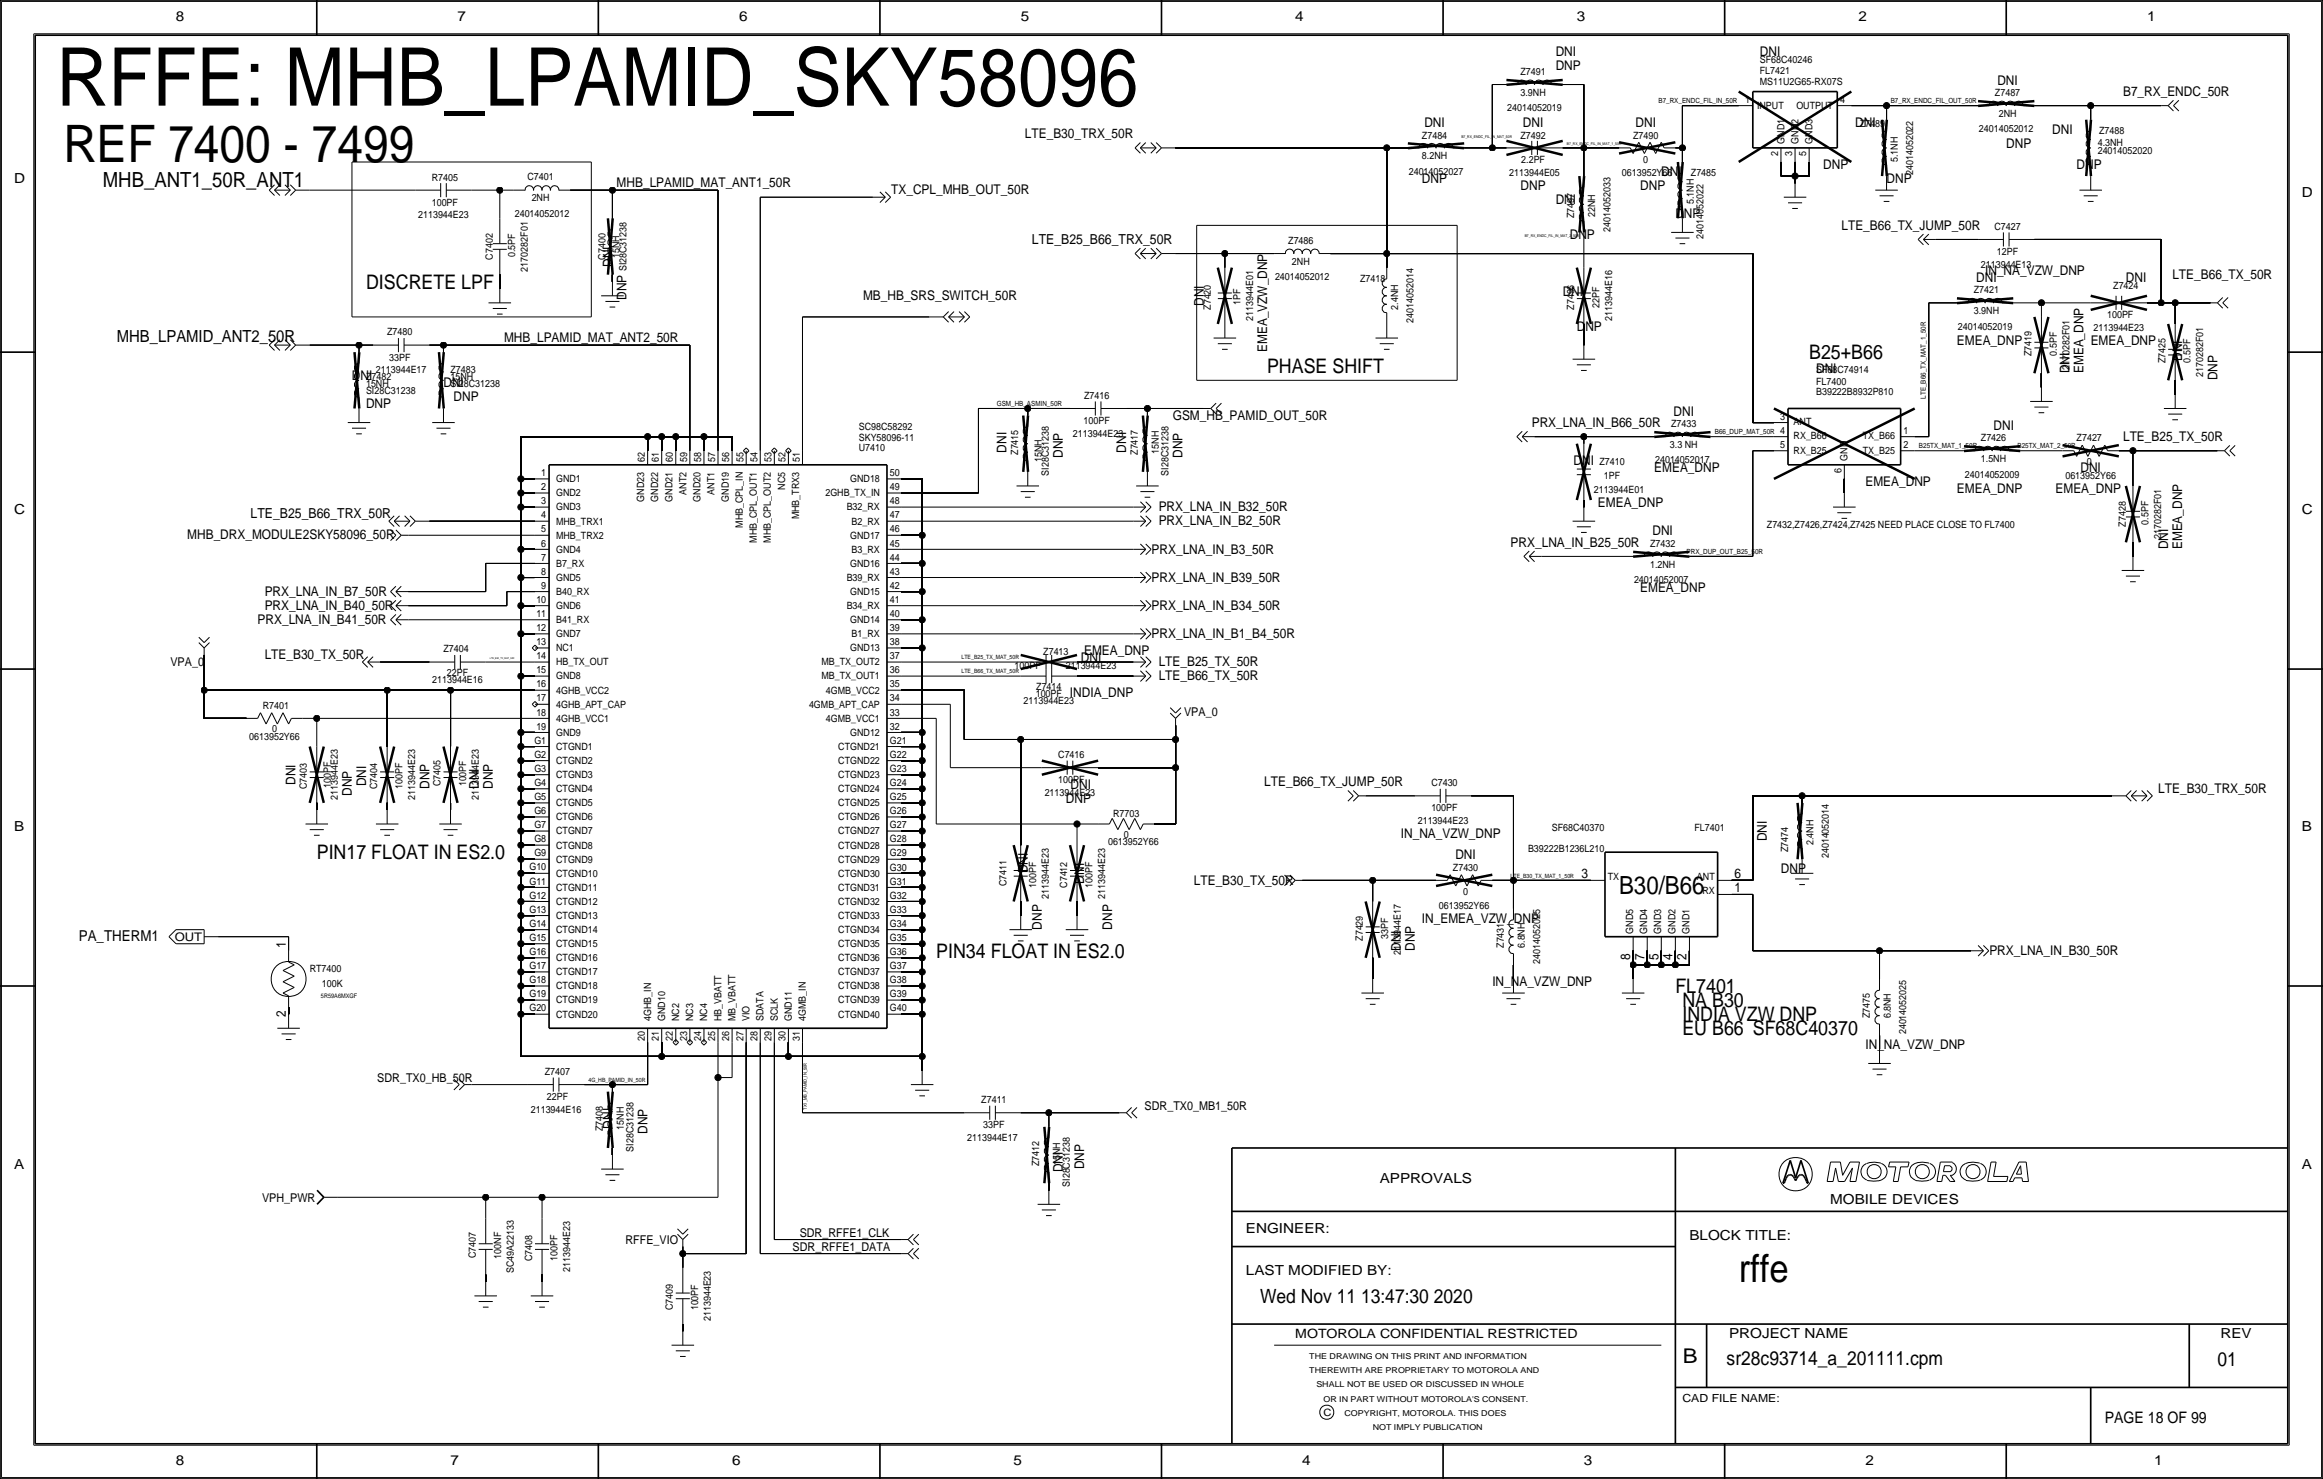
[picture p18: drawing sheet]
<svg xmlns="http://www.w3.org/2000/svg" width="419mm" height="267mm" viewBox="0 0 419 267" stroke-linecap="round" stroke-linejoin="round" font-family="sans-serif">
<defs><g id="words">
<text font-size="14.6" x="10.2" y="19.1">RFFE: MHB_LPAMID_SKY58096</text>
<text font-size="9.3" x="11.4" y="29.2">REF 7400 - 7499</text>
<text font-size="7" x="313.7" y="231.1">rffe</text>
<text font-size="4.5" x="292.1" y="161.3">B30/B66</text>
<text font-size="3.8" x="18.5" y="33.8">MHB_ANT1_50R_ANT1</text>
<text font-size="3.7" x="303.6" y="245.7">B</text>
<g font-size="3.6">
<text x="66" y="52.1">DISCRETE LPF</text>
<text x="326.4" y="64.8">B25+B66</text>
<text x="228.6" y="67.3">PHASE SHIFT</text>
<text x="57.1" y="154.9">PIN17 FLOAT IN ES2.0</text>
<text x="168.9" y="172.7">PIN34 FLOAT IN ES2.0</text>
<text x="302.3" y="179.1">FL7401</text>
<text x="303.5" y="184.2">INDIA VZW DNP</text>
<text x="303.5" y="181.6">NA B30</text>
<text x="303.5" y="186.7">EU B66 SF68C40370</text>
</g>
<g font-size="3.5">
<text x="227.3" y="234.9">Wed Nov 11 13:47:30 2020</text>
<text x="311.5" y="246.2">sr28c93714_a_201111.cpm</text>
<text x="400" y="246.4">01</text>
</g>
<text font-size="3" x="21.1" y="61.7">MHB_LPAMID_ANT2_50R</text>
<text font-size="2.9" x="379.7" y="256.5">PAGE 18 OF 99</text>
<text font-size="2.7" x="14.2" y="169.7">PA_THERM1</text>
<g font-size="2.5">
<text x="31.7" y="3.8">8</text>
<text x="82.6" y="3.8">7</text>
<text x="133.3" y="3.8">6</text>
<text x="184.1" y="3.8">5</text>
<text x="233.7" y="3.8">4</text>
<text x="284.5" y="3.8">3</text>
<text x="335.3" y="3.8">2</text>
<text x="387.3" y="3.8">1</text>
<text x="2.5" y="33">D</text>
<text x="415.3" y="35.6">D</text>
<text x="186.2" y="43.9">LTE_B25_B66_TRX_50R</text>
<text x="2.5" y="92.7">C</text>
<text x="45.2" y="93.5">LTE_B25_B66_TRX_50R</text>
<text x="415.3" y="92.7">C</text>
<text x="2.5" y="149.9">B</text>
<text x="415.3" y="149.9">B</text>
<text x="2.5" y="210.8">A</text>
<text x="248.9" y="213.4">APPROVALS</text>
<text x="415.3" y="210.8">A</text>
<text x="330.2" y="217.2">MOBILE DEVICES</text>
<text x="224.8" y="222.2">ENGINEER:</text>
<text x="304.8" y="223.5">BLOCK TITLE:</text>
<text x="224.8" y="229.9">LAST MODIFIED BY:</text>
<text x="312" y="241.2">PROJECT NAME</text>
<text x="400.6" y="241.3">REV</text>
<text x="31.7" y="264.2">8</text>
<text x="81.3" y="264.2">7</text>
<text x="132.1" y="264.2">6</text>
<text x="182.9" y="264.2">5</text>
<text x="234.9" y="264.2">4</text>
<text x="285.8" y="264.2">3</text>
<text x="336.5" y="264.2">2</text>
<text x="388.6" y="264.2">1</text>
</g>
<g font-size="2.4">
<text x="280.7" y="10.2">DNI</text>
<text x="317.5" y="10.2">DNI</text>
<text x="280.7" y="12.7">DNP</text>
<text x="360.4" y="15.2">DNI</text>
<text x="383" y="17.3">B7_RX_ENDC_50R</text>
<text x="257" y="22.9">DNI</text>
<text x="274.8" y="22.9">DNI</text>
<text x="295.1" y="22.9">DNI</text>
<text x="334.7" y="22.9">DNI</text>
<text x="184.9" y="24.9">LTE_B30_TRX_50R</text>
<text x="362" y="26.7">DNP</text>
<text x="370.3" y="24.1">DNI</text>
<text x="111.3" y="33.8">MHB_LPAMID_MAT_ANT1_50R</text>
<text x="160.8" y="35.1">TX_CPL_MHB_OUT_50R</text>
<text x="256.5" y="33">DNP</text>
<text x="274.3" y="34.3">DNP</text>
<text x="295.9" y="34.3">DNP</text>
<text x="299.7" y="31.8">DNI</text>
<text x="328.9" y="30.5">DNP</text>
<text x="340.4" y="33">DNP</text>
<text x="374.6" y="30.5">DNP</text>
<text x="280.7" y="36.8">DNI</text>
<text x="302.3" y="39.4">DNP</text>
<text x="332.2" y="41.4">LTE_B66_TX_JUMP_50R</text>
<text x="283.2" y="43.2">DNP</text>
<text x="110.5" y="48.1" transform="rotate(-90 110.5 48.1)">DNI</text>
<text x="281.9" y="53.3">DNI</text>
<text x="356.5" y="50.8">DNI</text>
<text x="358.1" y="49.5">IN_NA_VZW_DNP</text>
<text x="383.5" y="50.8">DNI</text>
<text x="391.9" y="50.3">LTE_B66_TX_50R</text>
<text x="113" y="54.1" transform="rotate(-90 113 54.1)">DNP</text>
<text x="155.7" y="54.1">MB_HB_SRS_SWITCH_50R</text>
<text x="217.2" y="55.2" transform="rotate(-90 217.2 55.2)">DNI</text>
<text x="284.5" y="59.7">DNP</text>
<text x="90.9" y="61.7">MHB_LPAMID_MAT_ANT2_50R</text>
<text x="228.6" y="63.5" transform="rotate(-90 228.6 63.5)">EMEA_VZW_DNP</text>
<text x="353.1" y="62.2">EMEA_DNP</text>
<text x="377.2" y="62.2">EMEA_DNP</text>
<text x="393.7" y="65.1" transform="rotate(-90 393.7 65.1)">DNI</text>
<text x="63.5" y="68.6">DNI</text>
<text x="80" y="69.8">DNI</text>
<text x="327.7" y="67.3">DNI</text>
<text x="373.4" y="67.3" transform="rotate(-90 373.4 67.3)">DNI</text>
<text x="375.9" y="67.3" transform="rotate(-90 375.9 67.3)">EMEA_DNP</text>
<text x="400" y="68.6" transform="rotate(-90 400 68.6)">DNP</text>
<text x="66" y="73.7">DNP</text>
<text x="81.8" y="72.4">DNP</text>
<text x="211.6" y="75.7">GSM_HB_PAMID_OUT_50R</text>
<text x="276.4" y="77">PRX_LNA_IN_B66_50R</text>
<text x="301.9" y="74.9">DNI</text>
<text x="359.7" y="77.5">DNI</text>
<text x="181.6" y="81.6" transform="rotate(-90 181.6 81.6)">DNI</text>
<text x="191.8" y="82.6" transform="rotate(-90 191.8 82.6)">DNP</text>
<text x="203.2" y="81.6" transform="rotate(-90 203.2 81.6)">DNI</text>
<text x="213.4" y="82.6" transform="rotate(-90 213.4 82.6)">DNP</text>
<text x="283.9" y="83.8">DNI</text>
<text x="383" y="79.5">LTE_B25_TX_50R</text>
<text x="298.5" y="85.1">EMEA_DNP</text>
<text x="336.5" y="87.6">EMEA_DNP</text>
<text x="353.1" y="88.9">EMEA_DNP</text>
<text x="370.8" y="88.9">EMEA_DNP</text>
<text x="375.3" y="85.1">DNI</text>
<text x="209" y="92.2">PRX_LNA_IN_B32_50R</text>
<text x="209" y="94.7">PRX_LNA_IN_B2_50R</text>
<text x="288.3" y="91.4">EMEA_DNP</text>
<text x="33.8" y="97.3">MHB_DRX_MODULE2SKY58096_50R</text>
<text x="207.8" y="99.8">PRX_LNA_IN_B3_50R</text>
<text x="272.5" y="98.6">PRX_LNA_IN_B25_50R</text>
<text x="298.1" y="96.5">DNI</text>
<text x="391.2" y="99.1" transform="rotate(-90 391.2 99.1)">DNI</text>
<text x="393.7" y="99.1" transform="rotate(-90 393.7 99.1)">EMEA_DNP</text>
<text x="47.8" y="107.4">PRX_LNA_IN_B7_50R</text>
<text x="207.8" y="104.9">PRX_LNA_IN_B39_50R</text>
<text x="295.9" y="106.7">EMEA_DNP</text>
<text x="46.5" y="112.5">PRX_LNA_IN_B41_50R</text>
<text x="47.8" y="110">PRX_LNA_IN_B40_50R</text>
<text x="207.8" y="110">PRX_LNA_IN_B34_50R</text>
<text x="47.8" y="118.9">LTE_B30_TX_50R</text>
<text x="195" y="119.4">DNI</text>
<text x="195.6" y="118.1">EMEA_DNP</text>
<text x="207.8" y="115.1">PRX_LNA_IN_B1_B4_50R</text>
<text x="193" y="125.7">INDIA_DNP</text>
<text x="209" y="122.7">LTE_B66_TX_50R</text>
<text x="209" y="120.1">LTE_B25_TX_50R</text>
<text x="53.3" y="141.5" transform="rotate(-90 53.3 141.5)">DNI</text>
<text x="63.5" y="143.5" transform="rotate(-90 63.5 143.5)">DNP</text>
<text x="66" y="141.8" transform="rotate(-90 66 141.8)">DNI</text>
<text x="77.5" y="142.2" transform="rotate(-90 77.5 142.2)">DNP</text>
<text x="86.4" y="142.2" transform="rotate(-90 86.4 142.2)">DNI</text>
<text x="88.9" y="142.2" transform="rotate(-90 88.9 142.2)">DNP</text>
<text x="193.2" y="142.2">DNI</text>
<text x="228.1" y="141.7">LTE_B66_TX_JUMP_50R</text>
<text x="389.4" y="143">LTE_B30_TRX_50R</text>
<text x="192.3" y="144.8">DNP</text>
<text x="252.7" y="151.1">IN_NA_VZW_DNP</text>
<text x="262.6" y="154.9">DNI</text>
<text x="318.8" y="151.7" transform="rotate(-90 318.8 151.7)">DNI</text>
<text x="185.4" y="157.5" transform="rotate(-90 185.4 157.5)">DNI</text>
<text x="195.6" y="159.3" transform="rotate(-90 195.6 159.3)">DNI</text>
<text x="215.4" y="159.5">LTE_B30_TX_50R</text>
<text x="285.3" y="158.2">3</text>
<text x="312.9" y="160.8">1</text>
<text x="312.9" y="158.2">6</text>
<text x="321.3" y="157.5">DNP</text>
<text x="188" y="167.6" transform="rotate(-90 188 167.6)">DNP</text>
<text x="200.7" y="167.6" transform="rotate(-90 200.7 167.6)">DNP</text>
<text x="256.5" y="166.4">IN_EMEA_VZW_DNP</text>
<text x="51.6" y="170.9" transform="rotate(-90 51.6 170.9)">1</text>
<text x="252.7" y="171.4" transform="rotate(-90 252.7 171.4)">DNI</text>
<text x="255.3" y="171.4" transform="rotate(-90 255.3 171.4)">DNP</text>
<text x="294.1" y="173.2" transform="rotate(-90 294.1 173.2)">8</text>
<text x="296.7" y="173.2" transform="rotate(-90 296.7 173.2)">7</text>
<text x="299.2" y="173.2" transform="rotate(-90 299.2 173.2)">5</text>
<text x="301.8" y="173.2" transform="rotate(-90 301.8 173.2)">4</text>
<text x="304.3" y="173.2" transform="rotate(-90 304.3 173.2)">2</text>
<text x="358.9" y="172.2">PRX_LNA_IN_B30_50R</text>
<text x="269.2" y="177.8">IN_NA_VZW_DNP</text>
<text x="51.6" y="183.3" transform="rotate(-90 51.6 183.3)">2</text>
<text x="336.5" y="189.2">IN_NA_VZW_DNP</text>
<text x="110.5" y="203.5" transform="rotate(-90 110.5 203.5)">DNI</text>
<text x="116.8" y="204.5" transform="rotate(-90 116.8 204.5)">DNP</text>
<text x="191.8" y="211.4" transform="rotate(-90 191.8 211.4)">DNI</text>
<text x="195.6" y="210.8" transform="rotate(-90 195.6 210.8)">DNP</text>
</g>
<text font-size="2.3" x="233.7" y="241.3">MOTOROLA CONFIDENTIAL RESTRICTED</text>
<g font-size="2.2">
<text x="30.8" y="120.1">VPA_0</text>
<text x="213.6" y="129">VPA_0</text>
<text x="68.1" y="195.1">SDR_TX0_HB_50R</text>
<text x="206.5" y="200.2">SDR_TX0_MB1_50R</text>
<text x="47.3" y="216.7">VPH_PWR</text>
<text x="112.8" y="224.3">RFFE_VIO</text>
<text x="143" y="225.6">SDR_RFFE1_DATA</text>
<text x="144.3" y="223">SDR_RFFE1_CLK</text>
</g>
<text font-size="2.1" x="31.5" y="169.7">OUT</text>
<text font-size="2" x="303.5" y="252.7">CAD FILE NAME:</text>
<g font-size="1.8">
<text x="317.5" y="11.4">SF68C40246</text>
<text x="274.3" y="13.6">Z7491</text>
<text x="274.3" y="17.3">3.9NH</text>
<text x="317.5" y="15.2">MS11U2G65-RX07S</text>
<text x="317.5" y="13.4">FL7421</text>
<text x="359.9" y="17.3">Z7487</text>
<text x="271.9" y="20.1">24014052019</text>
<text x="314.8" y="18.5">1</text>
<text x="317" y="19.7">INPUT</text>
<text x="324.1" y="19.7">OUTPUT</text>
<text x="332" y="18.5">4</text>
<text x="335.5" y="22.9">Z7489</text>
<text x="357" y="23.9">24014052012</text>
<text x="360.6" y="21.1">2NH</text>
<text x="256.5" y="25">Z7484</text>
<text x="256.5" y="28.7">8.2NH</text>
<text x="274.3" y="25">Z7492</text>
<text x="274.5" y="29.5">2.2PF</text>
<text x="294.6" y="25">Z7490</text>
<text x="296.5" y="29.3">0</text>
<text x="320.8" y="28.1" transform="rotate(-90 320.8 28.1)">2</text>
<text x="321.9" y="25.9" transform="rotate(-90 321.9 25.9)">GND1</text>
<text x="323.3" y="28.1" transform="rotate(-90 323.3 28.1)">3</text>
<text x="324.5" y="25.9" transform="rotate(-90 324.5 25.9)">GND2</text>
<text x="325.9" y="28.1" transform="rotate(-90 325.9 28.1)">5</text>
<text x="327" y="25.9" transform="rotate(-90 327 25.9)">GND3</text>
<text x="342.4" y="29.2" transform="rotate(-90 342.4 29.2)">5.1NH</text>
<text x="378.5" y="27.7">24014052020</text>
<text x="378.5" y="26.4">4.3NH</text>
<text x="378.7" y="24.1">Z7488</text>
<text x="77.9" y="32.6">R7405</text>
<text x="95.2" y="32.5">C7401</text>
<text x="254.2" y="31.5">24014052027</text>
<text x="272.3" y="31.8">2113944E05</text>
<text x="292.6" y="31.8">0613952Y66</text>
<text x="305.1" y="31.8">Z7485</text>
<text x="345.2" y="31.6" transform="rotate(-90 345.2 31.6)">24014052022</text>
<text x="75.4" y="39.4">2113944E23</text>
<text x="77.9" y="37.1">100PF</text>
<text x="92.9" y="39.1">24014052012</text>
<text x="95.9" y="36.3">2NH</text>
<text x="284" y="39.4" transform="rotate(-90 284 39.4)">Z7497</text>
<text x="287.8" y="39.1" transform="rotate(-90 287.8 39.1)">22NH</text>
<text x="290.6" y="41.8" transform="rotate(-90 290.6 41.8)">24014052033</text>
<text x="305.6" y="36.8" transform="rotate(-90 305.6 36.8)">5.1NH</text>
<text x="359.8" y="41.4">C7427</text>
<text x="88.9" y="46.8" transform="rotate(-90 88.9 46.8)">C7402</text>
<text x="93" y="46.3" transform="rotate(-90 93 46.3)">0.5PF</text>
<text x="109.2" y="46.8" transform="rotate(-90 109.2 46.8)">C7400</text>
<text x="111.8" y="46.5" transform="rotate(-90 111.8 46.5)">15NH</text>
<text x="232.4" y="43.9">Z7486</text>
<text x="233.1" y="47.8">2NH</text>
<text x="307.3" y="43" transform="rotate(-90 307.3 43)">24014052022</text>
<text x="360.3" y="46">12PF</text>
<text x="95.2" y="49" transform="rotate(-90 95.2 49)">2170282F01</text>
<text x="113" y="48.9" transform="rotate(-90 113 48.9)">SI28C31238</text>
<text x="230" y="50.5">24014052012</text>
<text x="245.4" y="50.8">Z7418</text>
<text x="356.1" y="52.9">Z7421</text>
<text x="357.4" y="48.3">2113944E13</text>
<text x="381.3" y="52.1">Z7424</text>
<text x="218.4" y="55.9" transform="rotate(-90 218.4 55.9)">Z7420</text>
<text x="223.8" y="55.1" transform="rotate(-90 223.8 55.1)">1PF</text>
<text x="226.1" y="57.9" transform="rotate(-90 226.1 57.9)">2113944E01</text>
<text x="252.2" y="55.9" transform="rotate(-90 252.2 55.9)">2.4NH</text>
<text x="255" y="58.3" transform="rotate(-90 255 58.3)">24014052014</text>
<text x="284" y="55.9" transform="rotate(-90 284 55.9)">Z7496</text>
<text x="288.5" y="55.5" transform="rotate(-90 288.5 55.5)">22PF</text>
<text x="290.8" y="57.9" transform="rotate(-90 290.8 57.9)">2113944E16</text>
<text x="353.2" y="59.4">24014052019</text>
<text x="356.1" y="56.6">3.9NH</text>
<text x="377.7" y="59.7">2113944E23</text>
<text x="380.2" y="57.4">100PF</text>
<text x="69.9" y="60.5">Z7480</text>
<text x="70.2" y="65">33PF</text>
<text x="366.5" y="64.3" transform="rotate(-90 366.5 64.3)">Z7419</text>
<text x="371.1" y="64.1" transform="rotate(-90 371.1 64.1)">0.5PF</text>
<text x="390.7" y="65.5" transform="rotate(-90 390.7 65.5)">Z7425</text>
<text x="395.2" y="65.4" transform="rotate(-90 395.2 65.4)">0.5PF</text>
<text x="66" y="71.1">SI28C31238</text>
<text x="66" y="69.8">15NH</text>
<text x="66" y="68.6">Z7482</text>
<text x="67.8" y="67.3">2113944E17</text>
<text x="81.3" y="67.3">Z7483</text>
<text x="81.3" y="69.8">SI28C31238</text>
<text x="81.3" y="68.6">15NH</text>
<text x="195.6" y="71.9">Z7416</text>
<text x="327.7" y="71.2">B39222B8932P810</text>
<text x="327.7" y="67.3">SF68C74914</text>
<text x="327.7" y="69.3">FL7400</text>
<text x="373.4" y="66.7" transform="rotate(-90 373.4 66.7)">2170282F01</text>
<text x="397.5" y="68" transform="rotate(-90 397.5 68)">2170282F01</text>
<text x="154.9" y="77.6">SC98C58292</text>
<text x="195.5" y="76.5">100PF</text>
<text x="301.5" y="77">Z7433</text>
<text x="321.2" y="75.7">3</text>
<text x="323.6" y="76.7">ANT</text>
<text x="116.3" y="83.3" transform="rotate(-90 116.3 83.3)">62</text>
<text x="118.9" y="83.3" transform="rotate(-90 118.9 83.3)">61</text>
<text x="121.4" y="83.3" transform="rotate(-90 121.4 83.3)">60</text>
<text x="124" y="83.3" transform="rotate(-90 124 83.3)">59</text>
<text x="126.5" y="83.3" transform="rotate(-90 126.5 83.3)">58</text>
<text x="129" y="83.3" transform="rotate(-90 129 83.3)">57</text>
<text x="131.6" y="83.3" transform="rotate(-90 131.6 83.3)">56</text>
<text x="134.1" y="83.3" transform="rotate(-90 134.1 83.3)">55</text>
<text x="136.7" y="83.3" transform="rotate(-90 136.7 83.3)">54</text>
<text x="139.2" y="83.3" transform="rotate(-90 139.2 83.3)">53</text>
<text x="141.7" y="83.3" transform="rotate(-90 141.7 83.3)">52</text>
<text x="144.3" y="83.3" transform="rotate(-90 144.3 83.3)">51</text>
<text x="154.9" y="79.5">SKY58096-11</text>
<text x="154.9" y="81.3">U7410</text>
<text x="183.7" y="82" transform="rotate(-90 183.7 82)">Z7415</text>
<text x="188" y="83.3" transform="rotate(-90 188 83.3)">15NH</text>
<text x="193.6" y="78.7">2113944E23</text>
<text x="205.3" y="82" transform="rotate(-90 205.3 82)">Z7417</text>
<text x="209" y="81.8" transform="rotate(-90 209 81.8)">15NH</text>
<text x="288.5" y="83.8">Z7410</text>
<text x="298.6" y="83.6">24014052017</text>
<text x="301.3" y="80.8">3.3 NH</text>
<text x="321.2" y="80.8">5</text>
<text x="321.2" y="78.2">4</text>
<text x="323.6" y="81.8">RX_B25</text>
<text x="323.6" y="79.2">RX_B66</text>
<text x="333.3" y="83.1" transform="rotate(-90 333.3 83.1)">GND</text>
<text x="336.1" y="79.2">TX_B66</text>
<text x="336.1" y="81.8">TX_B25</text>
<text x="343.4" y="78.2">1</text>
<text x="343.4" y="80.8">2</text>
<text x="357.4" y="79.5">Z7426</text>
<text x="357.4" y="83.3">1.5NH</text>
<text x="374.7" y="79.6">Z7427</text>
<text x="376.5" y="83.9">0</text>
<text x="97.7" y="85.9">1</text>
<text x="97.7" y="88.4">2</text>
<text x="100.3" y="87">GND1</text>
<text x="100.3" y="89.5">GND2</text>
<text x="123.9" y="89.2" transform="rotate(-90 123.9 89.2)">ANT2</text>
<text x="128.9" y="89.2" transform="rotate(-90 128.9 89.2)">ANT1</text>
<text x="141.6" y="88.3" transform="rotate(-90 141.6 88.3)">NC5</text>
<text x="148.9" y="89.5">2GHB_TX_IN</text>
<text x="153.4" y="87">GND18</text>
<text x="160.5" y="88.4">49</text>
<text x="160.5" y="85.9">50</text>
<text x="189.2" y="85.8" transform="rotate(-90 189.2 85.8)">SI28C31238</text>
<text x="210.8" y="85.8" transform="rotate(-90 210.8 85.8)">SI28C31238</text>
<text x="287.5" y="88.9">2113944E01</text>
<text x="289.4" y="86.4">1PF</text>
<text x="332.2" y="85.2" transform="rotate(-90 332.2 85.2)">6</text>
<text x="354.5" y="86.1">24014052009</text>
<text x="372.6" y="86.4">0613952Y66</text>
<text x="97.7" y="90.9">3</text>
<text x="97.7" y="93.5">4</text>
<text x="100.3" y="92">GND3</text>
<text x="100.3" y="94.6">MHB_TRX1</text>
<text x="116.2" y="90.5" transform="rotate(-90 116.2 90.5)">GND23</text>
<text x="118.8" y="90.5" transform="rotate(-90 118.8 90.5)">GND22</text>
<text x="121.3" y="90.5" transform="rotate(-90 121.3 90.5)">GND21</text>
<text x="126.4" y="90.5" transform="rotate(-90 126.4 90.5)">GND20</text>
<text x="131.5" y="90.5" transform="rotate(-90 131.5 90.5)">GND19</text>
<text x="134" y="95.2" transform="rotate(-90 134 95.2)">MHB_CPL_IN</text>
<text x="144.2" y="93.7" transform="rotate(-90 144.2 93.7)">MHB_TRX3</text>
<text x="152.8" y="92">B32_RX</text>
<text x="153.7" y="94.6">B2_RX</text>
<text x="160.5" y="93.5">47</text>
<text x="160.5" y="90.9">48</text>
<text x="318.8" y="95.2">Z7432,Z7426,Z7424,Z7425 NEED PLACE CLOSE TO FL7400</text>
<text x="383.5" y="95" transform="rotate(-90 383.5 95)">Z7428</text>
<text x="387.6" y="94.6" transform="rotate(-90 387.6 94.6)">0.5PF</text>
<text x="97.7" y="96">5</text>
<text x="97.7" y="98.6">6</text>
<text x="97.7" y="101.1">7</text>
<text x="100.3" y="97.1">MHB_TRX2</text>
<text x="100.3" y="99.7">GND4</text>
<text x="136.6" y="97.9" transform="rotate(-90 136.6 97.9)">MHB_CPL_OUT1</text>
<text x="139.1" y="97.9" transform="rotate(-90 139.1 97.9)">MHB_CPL_OUT2</text>
<text x="153.4" y="97.1">GND17</text>
<text x="153.7" y="99.7">B3_RX</text>
<text x="160.5" y="96">46</text>
<text x="160.5" y="101.1">44</text>
<text x="160.5" y="98.6">45</text>
<text x="297.7" y="98.6">Z7432</text>
<text x="389.9" y="97.2" transform="rotate(-90 389.9 97.2)">2170282F01</text>
<text x="97.7" y="106.2">9</text>
<text x="97.7" y="103.6">8</text>
<text x="100.3" y="104.7">GND5</text>
<text x="100.3" y="102.2">B7_RX</text>
<text x="100.3" y="107.3">B40_RX</text>
<text x="152.8" y="104.7">B39_RX</text>
<text x="153.4" y="102.2">GND16</text>
<text x="153.4" y="107.3">GND15</text>
<text x="160.5" y="106.2">42</text>
<text x="160.5" y="103.6">43</text>
<text x="294.8" y="105.2">24014052007</text>
<text x="297.7" y="102.4">1.2NH</text>
<text x="96.8" y="111.3">11</text>
<text x="96.8" y="108.7">10</text>
<text x="96.8" y="113.8">12</text>
<text x="100.3" y="109.8">GND6</text>
<text x="100.3" y="112.4">B41_RX</text>
<text x="152.8" y="109.8">B34_RX</text>
<text x="153.4" y="112.4">GND14</text>
<text x="160.5" y="113.8">39</text>
<text x="160.5" y="111.3">40</text>
<text x="160.5" y="108.7">41</text>
<text x="80" y="117.6">Z7404</text>
<text x="96.8" y="118.9">14</text>
<text x="96.8" y="116.3">13</text>
<text x="100.3" y="120">HB_TX_OUT</text>
<text x="100.3" y="114.9">GND7</text>
<text x="100.3" y="117.4">NC1</text>
<text x="148.2" y="120">MB_TX_OUT2</text>
<text x="153.4" y="117.4">GND13</text>
<text x="153.7" y="114.9">B1_RX</text>
<text x="160.5" y="116.3">38</text>
<text x="160.5" y="118.9">37</text>
<text x="188.2" y="118.1">Z7413</text>
<text x="78" y="123.2">2113944E16</text>
<text x="80.6" y="121.9">22PF</text>
<text x="96.8" y="121.4">15</text>
<text x="96.8" y="124">16</text>
<text x="100.3" y="125.1">4GHB_VCC2</text>
<text x="100.3" y="122.5">GND8</text>
<text x="148.2" y="122.5">MB_TX_OUT1</text>
<text x="149" y="125.1">4GMB_VCC2</text>
<text x="160.5" y="123.9">35</text>
<text x="160.5" y="121.4">36</text>
<text x="183" y="120.7">100PF</text>
<text x="186.9" y="125.7">100PF</text>
<text x="186.9" y="124.5">Z7414</text>
<text x="192.3" y="120.7">2113944E23</text>
<text x="47.4" y="127.9">R7401</text>
<text x="96.8" y="131.6">19</text>
<text x="96.8" y="126.5">17</text>
<text x="96.8" y="129">18</text>
<text x="100.3" y="130.1">4GHB_VCC1</text>
<text x="100.3" y="127.6">4GHB_APT_CAP</text>
<text x="146" y="127.6">4GMB_APT_CAP</text>
<text x="149" y="130.1">4GMB_VCC1</text>
<text x="160.5" y="131.6">32</text>
<text x="160.5" y="126.5">34</text>
<text x="160.5" y="129">33</text>
<text x="184.7" y="127">2113944E23</text>
<text x="45" y="133.4">0613952Y66</text>
<text x="49.1" y="132.1">0</text>
<text x="96.4" y="136.7">G2</text>
<text x="96.4" y="134.1">G1</text>
<text x="100.3" y="132.7">GND9</text>
<text x="100.3" y="137.8">CTGND2</text>
<text x="100.3" y="135.2">CTGND1</text>
<text x="151.2" y="137.8">CTGND22</text>
<text x="151.2" y="135.2">CTGND21</text>
<text x="153.4" y="132.7">GND12</text>
<text x="160.5" y="136.7">G22</text>
<text x="160.5" y="134.1">G21</text>
<text x="190.9" y="136.7">C7416</text>
<text x="55.4" y="142.3" transform="rotate(-90 55.4 142.3)">C7403</text>
<text x="59.7" y="142.1" transform="rotate(-90 59.7 142.1)">100PF</text>
<text x="68.1" y="142.3" transform="rotate(-90 68.1 142.3)">C7404</text>
<text x="72.6" y="142.3" transform="rotate(-90 72.6 142.3)">100PF</text>
<text x="79.5" y="141.8" transform="rotate(-90 79.5 141.8)">C7405</text>
<text x="84.1" y="141.8" transform="rotate(-90 84.1 141.8)">100PF</text>
<text x="96.4" y="139.2">G3</text>
<text x="96.4" y="141.7">G4</text>
<text x="100.3" y="142.8">CTGND4</text>
<text x="100.3" y="140.3">CTGND3</text>
<text x="151.2" y="140.3">CTGND23</text>
<text x="151.2" y="142.9">CTGND24</text>
<text x="160.5" y="141.7">G24</text>
<text x="160.5" y="139.2">G23</text>
<text x="188.5" y="143.5">2113944E23</text>
<text x="190.9" y="141.2">100PF</text>
<text x="258.2" y="141.7">C7430</text>
<text x="61" y="144.3" transform="rotate(-90 61 144.3)">2113944E23</text>
<text x="74.9" y="144.3" transform="rotate(-90 74.9 144.3)">2113944E23</text>
<text x="86.4" y="144.3" transform="rotate(-90 86.4 144.3)">2113944E23</text>
<text x="96.4" y="144.3">G5</text>
<text x="96.4" y="149.4">G7</text>
<text x="96.4" y="146.8">G6</text>
<text x="100.3" y="145.4">CTGND5</text>
<text x="100.3" y="147.9">CTGND6</text>
<text x="151.2" y="145.4">CTGND25</text>
<text x="151.2" y="147.9">CTGND26</text>
<text x="160.5" y="146.8">G26</text>
<text x="160.5" y="144.3">G25</text>
<text x="160.5" y="149.4">G27</text>
<text x="200.8" y="147.3">R7703</text>
<text x="255.8" y="148.6">2113944E23</text>
<text x="258.2" y="146.3">100PF</text>
<text x="280" y="149.9">SF68C40370</text>
<text x="305.7" y="149.9">FL7401</text>
<text x="96.4" y="154.4">G9</text>
<text x="96.4" y="151.9">G8</text>
<text x="100.3" y="153">CTGND8</text>
<text x="100.3" y="150.5">CTGND7</text>
<text x="100.3" y="155.5">CTGND9</text>
<text x="151.2" y="155.5">CTGND29</text>
<text x="151.2" y="153">CTGND28</text>
<text x="151.2" y="150.5">CTGND27</text>
<text x="160.5" y="151.9">G28</text>
<text x="160.5" y="154.4">G29</text>
<text x="199.9" y="152.4">0613952Y66</text>
<text x="202.8" y="151.1">0</text>
<text x="275.7" y="153.7">B39222B1236L210</text>
<text x="322.6" y="153.7" transform="rotate(-90 322.6 153.7)">Z7474</text>
<text x="327.2" y="152.4" transform="rotate(-90 327.2 152.4)">2.4NH</text>
<text x="329.9" y="154.8" transform="rotate(-90 329.9 154.8)">24014052014</text>
<text x="95.5" y="157">G10</text>
<text x="95.5" y="159.5">G11</text>
<text x="100.3" y="158.1">CTGND10</text>
<text x="100.3" y="160.6">CTGND11</text>
<text x="151.2" y="158.1">CTGND30</text>
<text x="151.2" y="160.6">CTGND31</text>
<text x="160.5" y="157">G30</text>
<text x="160.5" y="159.5">G31</text>
<text x="181.6" y="159.9" transform="rotate(-90 181.6 159.9)">C7411</text>
<text x="186.9" y="160.1" transform="rotate(-90 186.9 160.1)">100PF</text>
<text x="192.5" y="160.1" transform="rotate(-90 192.5 160.1)">C7412</text>
<text x="197.1" y="160.1" transform="rotate(-90 197.1 160.1)">100PF</text>
<text x="262.1" y="157">Z7430</text>
<text x="264" y="161.4">0</text>
<text x="290.1" y="158.8">TX</text>
<text x="306.2" y="158.8">ANT</text>
<text x="307.1" y="161.3">RX</text>
<text x="95.5" y="164.6">G13</text>
<text x="95.5" y="162">G12</text>
<text x="95.5" y="167.1">G14</text>
<text x="100.3" y="163.2">CTGND12</text>
<text x="100.3" y="165.7">CTGND13</text>
<text x="151.2" y="163.2">CTGND32</text>
<text x="151.2" y="165.7">CTGND33</text>
<text x="160.5" y="164.6">G33</text>
<text x="160.5" y="162.1">G32</text>
<text x="160.5" y="167.1">G34</text>
<text x="189.2" y="162" transform="rotate(-90 189.2 162)">2113944E23</text>
<text x="199.4" y="162" transform="rotate(-90 199.4 162)">2113944E23</text>
<text x="259.6" y="163.8">0613952Y66</text>
<text x="95.5" y="172.2">G16</text>
<text x="95.5" y="169.7">G15</text>
<text x="100.3" y="168.3">CTGND14</text>
<text x="100.3" y="170.8">CTGND15</text>
<text x="100.3" y="173.3">CTGND16</text>
<text x="151.2" y="170.8">CTGND35</text>
<text x="151.2" y="173.3">CTGND36</text>
<text x="151.2" y="168.2">CTGND34</text>
<text x="160.5" y="169.7">G35</text>
<text x="160.5" y="172.2">G36</text>
<text x="245.9" y="169.7" transform="rotate(-90 245.9 169.7)">Z7429</text>
<text x="250.4" y="169.3" transform="rotate(-90 250.4 169.3)">33PF</text>
<text x="252.7" y="172.2" transform="rotate(-90 252.7 172.2)">2113944E17</text>
<text x="271.3" y="170.9" transform="rotate(-90 271.3 170.9)">Z7431</text>
<text x="275.1" y="170.9" transform="rotate(-90 275.1 170.9)">6.8NH</text>
<text x="277.9" y="173.8" transform="rotate(-90 277.9 173.8)">24014052025</text>
<text x="294.6" y="168.4" transform="rotate(-90 294.6 168.4)">GND5</text>
<text x="297.2" y="168.4" transform="rotate(-90 297.2 168.4)">GND4</text>
<text x="299.7" y="168.4" transform="rotate(-90 299.7 168.4)">GND3</text>
<text x="302.3" y="168.4" transform="rotate(-90 302.3 168.4)">GND2</text>
<text x="304.8" y="168.4" transform="rotate(-90 304.8 168.4)">GND1</text>
<text x="55.9" y="175.3">RT7400</text>
<text x="58.1" y="178">100K</text>
<text x="95.5" y="179.8">G19</text>
<text x="95.5" y="174.8">G17</text>
<text x="95.5" y="177.3">G18</text>
<text x="100.3" y="175.9">CTGND17</text>
<text x="100.3" y="178.4">CTGND18</text>
<text x="151.2" y="178.4">CTGND38</text>
<text x="151.2" y="175.9">CTGND37</text>
<text x="160.5" y="177.3">G38</text>
<text x="160.5" y="179.8">G39</text>
<text x="160.5" y="174.8">G37</text>
<text x="95.5" y="182.4">G20</text>
<text x="100.3" y="183.5">CTGND20</text>
<text x="100.3" y="180.9">CTGND19</text>
<text x="117.4" y="184.1" transform="rotate(-90 117.4 184.1)">4GHB_IN</text>
<text x="120" y="184.1" transform="rotate(-90 120 184.1)">GND10</text>
<text x="122.5" y="184.1" transform="rotate(-90 122.5 184.1)">NC2</text>
<text x="125.1" y="184.1" transform="rotate(-90 125.1 184.1)">NC3</text>
<text x="127.6" y="184.2" transform="rotate(-90 127.6 184.2)">NC4</text>
<text x="130.1" y="184.1" transform="rotate(-90 130.1 184.1)">HB_VBATT</text>
<text x="132.7" y="184.2" transform="rotate(-90 132.7 184.2)">MB_VBATT</text>
<text x="135.2" y="184.1" transform="rotate(-90 135.2 184.1)">VIO</text>
<text x="137.8" y="184.1" transform="rotate(-90 137.8 184.1)">SDATA</text>
<text x="140.3" y="184.1" transform="rotate(-90 140.3 184.1)">SCLK</text>
<text x="142.8" y="184.1" transform="rotate(-90 142.8 184.1)">GND11</text>
<text x="145.4" y="184.1" transform="rotate(-90 145.4 184.1)">4GMB_IN</text>
<text x="151.2" y="183.5">CTGND40</text>
<text x="151.2" y="181">CTGND39</text>
<text x="160.5" y="182.4">G40</text>
<text x="337.4" y="183.6" transform="rotate(-90 337.4 183.6)">Z7475</text>
<text x="341.1" y="183.6" transform="rotate(-90 341.1 183.6)">6.8NH</text>
<text x="116.3" y="187.7" transform="rotate(-90 116.3 187.7)">20</text>
<text x="118.9" y="187.7" transform="rotate(-90 118.9 187.7)">21</text>
<text x="121.4" y="187.7" transform="rotate(-90 121.4 187.7)">22</text>
<text x="124" y="187.7" transform="rotate(-90 124 187.7)">23</text>
<text x="126.5" y="187.7" transform="rotate(-90 126.5 187.7)">24</text>
<text x="129" y="187.7" transform="rotate(-90 129 187.7)">25</text>
<text x="131.6" y="187.7" transform="rotate(-90 131.6 187.7)">26</text>
<text x="134.1" y="187.7" transform="rotate(-90 134.1 187.7)">27</text>
<text x="136.7" y="187.7" transform="rotate(-90 136.7 187.7)">28</text>
<text x="139.2" y="187.7" transform="rotate(-90 139.2 187.7)">29</text>
<text x="141.7" y="187.7" transform="rotate(-90 141.7 187.7)">30</text>
<text x="144.3" y="187.7" transform="rotate(-90 144.3 187.7)">31</text>
<text x="343.9" y="186.5" transform="rotate(-90 343.9 186.5)">24014052025</text>
<text x="98.3" y="193.9">Z7407</text>
<text x="95.8" y="200.7">2113944E16</text>
<text x="98.7" y="198.4">22PF</text>
<text x="108.8" y="204" transform="rotate(-90 108.8 204)">Z7408</text>
<text x="112.5" y="203.7" transform="rotate(-90 112.5 203.7)">15NH</text>
<text x="177" y="198.9">Z7411</text>
<text x="177.4" y="203.5">33PF</text>
<text x="114.3" y="207.7" transform="rotate(-90 114.3 207.7)">SI28C31238</text>
<text x="174.5" y="205.7">2113944E17</text>
<text x="187.5" y="210.3" transform="rotate(-90 187.5 210.3)">Z7412</text>
<text x="191.3" y="210.1" transform="rotate(-90 191.3 210.1)">15NH</text>
<text x="193" y="214" transform="rotate(-90 193 214)">SI28C31238</text>
<text x="85.9" y="226.9" transform="rotate(-90 85.9 226.9)">C7407</text>
<text x="90.4" y="227" transform="rotate(-90 90.4 227)">100NF</text>
<text x="96" y="227.4" transform="rotate(-90 96 227.4)">C7408</text>
<text x="100.6" y="227.4" transform="rotate(-90 100.6 227.4)">100PF</text>
<text x="92.7" y="229.6" transform="rotate(-90 92.7 229.6)">SC49A22133</text>
<text x="102.9" y="229.4" transform="rotate(-90 102.9 229.4)">2113944E23</text>
<text x="121.4" y="236.3" transform="rotate(-90 121.4 236.3)">C7409</text>
<text x="126" y="236.3" transform="rotate(-90 126 236.3)">100PF</text>
<text x="128.3" y="238.2" transform="rotate(-90 128.3 238.2)">2113944E23</text>
<text x="238.8" y="255.3">C</text>
</g>
<g font-size="1.5">
<text x="236.2" y="245.1">THE DRAWING ON THIS PRINT AND INFORMATION</text>
<text x="236.2" y="247.6">THEREWITH ARE PROPRIETARY TO MOTOROLA AND</text>
<text x="237.5" y="250.2">SHALL NOT BE USED OR DISCUSSED IN WHOLE</text>
<text x="238.8" y="252.7">OR IN PART WITHOUT MOTOROLA'S CONSENT.</text>
<text x="242.6" y="255.3">COPYRIGHT, MOTOROLA. THIS DOES</text>
<text x="247.6" y="257.8">NOT IMPLY PUBLICATION</text>
</g>
<g font-size="1.3">
<text x="299.2" y="18.5">B7_RX_ENDC_FIL_IN_50R</text>
<text x="341.1" y="18.5">B7_RX_ENDC_FIL_OUT_50R</text>
<text x="347.5" y="71.9" transform="rotate(-90 347.5 71.9)">LTE_B66_TX_MAT_1_50R</text>
<text x="179.8" y="73.2">GSM_HB_ASMIN_50R</text>
<text x="309.4" y="78.2">B66_DUP_MAT_50R</text>
<text x="346.2" y="80.8">B25TX_MAT_1_50R</text>
<text x="364" y="80.8">B25TX_MAT_2_50R</text>
<text x="304.3" y="99.8">PRX_DUP_OUT_B25_50R</text>
</g>
<g font-size="1.1">
<text x="173.5" y="118.9">LTE_B25_TX_MAT_50R</text>
<text x="173.5" y="121.4">LTE_B66_TX_MAT_50R</text>
<text x="272.5" y="158.2">LTE_B30_TX_MAT_1_50R</text>
<text x="57.9" y="180">5R59A6MXGF</text>
<text x="106.2" y="195.1">4G_HB_PAMID_IN_50R</text>
</g>
<text font-size=".8" x="145.5" y="200.2" transform="rotate(-90 145.5 200.2)">TX1_MB_PAMID_IN_50R</text>
<g font-size=".7">
<text x="263.7" y="24.9">B7_RX_ENDC_FIL_IN_MAT_50R</text>
<text x="282.7" y="26.2">B7_RX_ENDC_FIL_IN_MAT_1_50R</text>
<text x="275.1" y="42.7">B7_RX_ENDC_FIL_IN_MAT_2_50R</text>
</g>
<text font-size=".5" x="88.4" y="118.9">LTE_B30_TX_MAT_50R</text>
</g></defs>
<!-- layer: Nets -->
<g fill="none" stroke="#000" stroke-width=".18">
<path d="M269.2 15.2v11.5zM269.2 15.2h2.6zM281.9 15.2h3.8zM285.8 15.2v11.5zM303.5 19.1v7.6zM303.5 19.1h10.2zM334 19.1h6.4zM340.4 19.1v2.5zM340.4 19.1h16.5zM367 19.1h10.2zM377.2 19.1v2.5zM377.2 19.1h12.7z"/>
<path d="M55.9 34.3h19zM63.5 29.2v28zM63.5 29.2h43.2zM85.1 34.3h5.1zM90.2 34.3v5.1zM90.2 34.3h2.5zM102.9 34.3h7.6zM106.7 29.2v27.9zM110.5 34.3v5.1zM110.5 34.3h19zM129.5 34.3v47zM137.2 35.6v45.7z"/>
<path d="M137.2 35.6h20.3zM212.1 26.7h38.1zM250.2 26.7v19zM250.2 26.7h3.8zM264.2 26.7h5zM269.2 26.7h2.6zM281.9 26.7h3.8zM285.8 26.7v5.1zM285.8 26.7h6.3zM302.3 26.7h1.2zM303.5 26.7v2.5zM321.3 29.2v2.5z"/>
<path d="M321.3 31.8h2.5zM323.8 31.8v1.2zM323.8 29.2v2.5zM323.9 31.8h2.5zM326.4 29.2v2.6zM63.5 57.2h43.2zM90.2 49.5v2.6zM110.5 49.5v1.3zM144.8 57.2v24.1zM144.8 57.2h22.8zM212.1 45.7h8.9zM215.9 40.6v28z"/>
<path d="M215.9 40.6h47zM221 45.7v2.6zM221 45.7h8.9zM240 45.7h10.2zM250.2 45.7v2.6zM250.2 45.7h66zM262.9 40.6v28zM285.8 58.4v3.8zM285.8 41.9v6.4zM316.2 45.7v30.5zM348 54.6v24.1zM348 54.6h5.1z"/>
<path d="M349.2 43.2h7.7zM363.2 54.6h5.1zM367 43.2h22.9zM368.3 54.6v2.6zM368.3 54.6h8.9zM387.3 54.6h2.6zM389.9 54.6h2.5zM389.9 43.2v11.4zM392.4 54.6v3.8zM392.4 54.6h6.4zM55.9 62.2h8.9zM64.8 62.2v1.3z"/>
<path d="M64.8 62.2h2.5zM77.5 62.2h2.5zM80 62.2v1.3zM80 62.2h44.5zM94 78.7v7.7zM94 78.7h22.8zM116.8 78.7v2.6zM116.8 78.7h2.6zM119.4 78.7v2.6zM119.4 78.7h2.5zM121.9 78.7v2.6zM121.9 78.7h5.1z"/>
<path d="M124.5 62.2v19.1zM127 78.7v2.6zM127 78.7h5.1zM132.1 78.7v2.6zM176.5 73.7v15.2zM176.5 73.7h8.9zM185.4 73.7v1.2zM185.4 73.7h7.6zM203.2 73.7h3.8zM207 73.7v1.2zM207 73.7h10.2zM215.9 68.6h47z"/>
<path d="M276.9 78.7h8.8zM285.8 78.7v1.3zM285.8 78.7h12.6zM308.6 78.7h11.4zM316.2 76.2h3.8zM345.4 78.7h2.6zM368.3 67.3v2.5zM392.4 68.6v2.5zM73.7 96.5h22.8zM77.5 94h19zM94 86.4v2.5zM94 88.9v2.5z"/>
<path d="M94 91.4v7.7zM94 99.1v5zM94 86.4h2.5zM94 88.9h2.5zM94 91.4h2.5zM94 99.1h2.5zM162.6 96.5h3.8zM162.6 91.4h41.9zM162.6 88.9h13.9zM162.6 99.1h41.9zM162.6 94h41.9zM162.6 86.4h3.8z"/>
<path d="M166.4 86.4v10.1zM166.4 96.5v5.1zM285.8 90.2v1.2zM316.2 81.3v19zM316.2 81.3h3.8zM332.7 86.4v2.5zM345.4 81.3h8.9zM364.5 81.3h7.6zM382.3 81.3h2.5zM384.8 97.8v2.5zM384.8 81.3v6.3zM384.8 81.3h15.2z"/>
<path d="M36.8 118.1v6.4zM68.6 119.4h8.9zM73.7 109.2h17.7zM73.7 106.7h13.9zM73.7 111.8h22.8zM87.6 119.4h8.9zM87.6 101.6v5.1zM87.6 101.6h8.9zM91.4 106.7v2.5zM91.4 106.7h5.1zM94 104.1v5.1zM94 109.2v5.1z"/>
<path d="M94 114.3v7.6zM94 104.1h2.5zM94 109.2h2.5zM94 114.3h2.5zM162.6 101.6h3.8zM162.6 106.7h3.8zM162.6 111.8h3.8zM162.6 116.8h3.8zM162.6 119.4h21.5zM162.6 114.3h41.9zM162.6 109.2h41.9zM162.6 104.1h41.9z"/>
<path d="M166.4 101.6v5.1zM166.4 106.7v5.1zM166.4 111.8v5zM166.4 116.8v15.3zM194.3 119.4h10.2zM278.1 100.3h16.5zM304.8 100.3h11.4zM36.8 129.5h7.6zM36.8 124.5v5zM36.8 124.5h33zM54.6 129.5h2.5zM57.1 129.5v5.1z"/>
<path d="M57.2 129.5h39.3zM69.8 124.5v10.1zM69.9 124.5h11.4zM81.3 124.5v10.1zM81.3 124.5h15.2zM94 121.9v10.2zM94 132.1v2.5zM94 134.6v2.6zM94 137.2v2.5zM94 139.7v2.5zM94 121.9h2.5zM94 132.1h2.5z"/>
<path d="M94 134.6h2.5zM94 137.2h2.5zM94 139.7h2.5zM162.6 132.1h3.8zM162.6 134.6h3.8zM162.6 137.2h3.8zM162.6 139.7h3.8zM162.6 124.5h11.4zM162.6 121.9h21.5zM162.6 129.5h6.3zM162.6 127h8.8zM166.4 132.1v2.5z"/>
<path d="M166.4 134.6v2.6zM166.4 137.2v2.5zM166.4 139.7v2.5zM168.9 129.5v19.1zM171.4 138.4h16.6zM171.4 127v11.4zM174 124.5v8.8zM174 133.3h10.1zM184.1 133.4v19zM184.2 133.3h27.9zM194.3 121.9h10.2zM198.1 138.4h14z"/>
<path d="M212.1 138.4v10.2zM212.1 133.3v5.1zM212.1 130.8v2.5zM57.1 144.8v1.3zM69.8 144.8v1.3zM81.3 144.8v1.3zM94 142.2v2.6zM94 144.8v2.5zM94 147.3v2.6zM94 149.9v2.5zM94 152.4v2.5zM94 154.9v2.6z"/>
<path d="M94 157.5v2.5zM94 142.2h2.5zM94 144.8h2.5zM94 147.3h2.5zM94 149.9h2.5zM94 152.4h2.5zM94 154.9h2.5zM94 157.5h2.5zM162.6 142.2h3.8zM162.6 144.8h3.8zM162.6 147.3h3.8zM162.6 149.9h3.8z"/>
<path d="M162.6 152.4h3.8zM162.6 154.9h3.8zM162.6 157.5h3.8zM166.4 142.2v2.6zM166.4 144.8v2.5zM166.4 147.3v2.6zM166.4 149.9v2.5zM166.4 152.4v2.5zM166.4 154.9v2.6zM166.4 157.5v2.5zM168.9 148.6h25.4zM194.3 148.6v3.8z"/>
<path d="M194.3 148.6h3.8zM208.3 148.6h3.8zM234.9 158.8h12.7zM246.4 143.5h8.9zM247.6 158.8v3.8zM247.6 158.8h11.5zM265.4 143.5h7.6zM269.2 158.8h3.8zM273 158.8v5zM273 143.5v15.2zM273.1 158.8h13.9zM312.4 158.8h3.8z"/>
<path d="M316.2 143.5v15.3zM316.2 143.5h8.9zM325.1 143.5v1.3zM325.1 143.5h55.9zM39.4 168.9h12.7zM52.1 168.9v2.5zM94 160v2.6zM94 162.6v2.5zM94 165.1v2.5zM94 167.6v2.6zM94 170.2v2.5zM94 172.7v2.6z"/>
<path d="M94 175.3v2.5zM94 177.8v2.5zM94 160h2.5zM94 162.6h2.5zM94 165.1h2.5zM94 167.6h2.5zM94 170.2h2.5zM94 172.7h2.5zM94 175.3h2.5zM94 177.8h2.5zM162.6 160h3.8zM162.6 162.6h3.8z"/>
<path d="M162.6 165.1h3.8zM162.6 167.6h3.8zM162.6 170.2h3.8zM162.6 172.7h3.8zM162.6 175.3h3.8zM162.6 177.8h3.8zM166.4 160v2.6zM166.4 162.6v2.5zM166.4 165.1v2.5zM166.4 167.6v2.6zM166.4 170.2v2.5zM166.4 172.7v2.6z"/>
<path d="M166.4 175.3v2.5zM166.4 177.8v2.5zM184.1 162.6v2.5zM194.3 162.6v2.5zM247.6 172.7v3.8zM273 174v2.5zM294.6 174v2.5zM294.6 171.4v2.6zM294.6 174h2.6zM297.2 171.4v2.6zM297.2 174h2.5zM299.7 171.4v2.6z"/>
<path d="M299.7 174h2.6zM302.3 171.4v2.6zM302.3 174h2.5zM304.8 171.4v2.6zM312.4 161.3h3.8zM316.2 161.3v10.1zM316.2 171.4h22.9zM339.1 171.5v5zM339.1 171.4h16.5zM52.1 181.6v1.3zM85.1 195.6h10.1zM94 180.3v2.6z"/>
<path d="M94 182.9v7.6zM94 190.5h25.4zM94 180.3h2.5zM94 182.9h2.5zM105.4 195.6h5.1zM110.5 195.6v1.2zM110.5 195.6h6.3zM116.8 188v7.6zM119.4 188v2.5zM119.4 190.5h22.8zM129.5 194.3v21.6zM129.5 188v6.3z"/>
<path d="M129.5 194.3h2.6zM132.1 188v6.3zM134.6 188v38.1zM137.2 188v38.1zM139.7 188v35.5zM142.2 188v2.5zM142.2 190.5h24.2zM144.8 188v12.7zM162.6 180.3h3.8zM162.6 182.9h3.8zM166.4 180.3v2.6zM166.4 190.5v2.5z"/>
<path d="M166.4 182.9v7.6zM339.1 186.7v2.5zM61 215.9h26.6zM87.6 215.9v3.8zM87.6 215.9h10.2zM97.8 215.9v3.8zM97.8 215.9h31.7zM110.5 207v1.3zM144.8 200.7h29.2zM184.1 200.7h5.1zM189.2 213.4v1.2zM189.2 200.7v2.5z"/>
<path d="M189.2 200.7h12.7zM87.6 229.9v1.2zM97.8 229.9v1.2zM123.2 238.8v1.2zM123.2 226.1v2.5zM123.2 226.1h11.4zM123.2 224.8v1.3zM137.2 226.1h25.4zM139.7 223.5h22.9z"/>
</g>
<g fill="#000" stroke="#000" stroke-width=".18">
<circle cx="340.4" cy="19" r=".56"/>
<circle cx="377.2" cy="19" r=".56"/>
<circle cx="90.2" cy="34.3" r=".56"/>
<circle cx="110.5" cy="34.3" r=".56"/>
<circle cx="250.2" cy="26.7" r=".56"/>
<circle cx="269.2" cy="26.7" r=".56"/>
<circle cx="285.8" cy="26.7" r=".56"/>
<circle cx="303.5" cy="26.7" r=".56"/>
<circle cx="323.9" cy="31.7" r=".56"/>
<circle cx="221" cy="45.7" r=".56"/>
<circle cx="250.2" cy="45.7" r=".56"/>
<circle cx="368.3" cy="54.6" r=".56"/>
<circle cx="389.9" cy="54.6" r=".56"/>
<circle cx="392.4" cy="54.6" r=".56"/>
<circle cx="64.8" cy="62.2" r=".56"/>
<circle cx="80" cy="62.2" r=".56"/>
<circle cx="116.8" cy="78.7" r=".56"/>
<circle cx="119.4" cy="78.7" r=".56"/>
<circle cx="121.9" cy="78.7" r=".56"/>
<circle cx="127" cy="78.7" r=".56"/>
<circle cx="185.4" cy="73.7" r=".56"/>
<circle cx="207" cy="73.7" r=".56"/>
<circle cx="285.8" cy="78.7" r=".56"/>
<circle cx="94" cy="91.4" r=".56"/>
<circle cx="94" cy="86.4" r=".56"/>
<circle cx="94" cy="88.9" r=".56"/>
<circle cx="94" cy="99.1" r=".56"/>
<circle cx="166.4" cy="96.5" r=".56"/>
<circle cx="384.8" cy="81.3" r=".56"/>
<circle cx="94" cy="104.1" r=".56"/>
<circle cx="94" cy="109.2" r=".56"/>
<circle cx="94" cy="114.3" r=".56"/>
<circle cx="166.4" cy="116.8" r=".56"/>
<circle cx="166.4" cy="111.8" r=".56"/>
<circle cx="166.4" cy="106.7" r=".56"/>
<circle cx="166.4" cy="101.6" r=".56"/>
<circle cx="36.8" cy="124.5" r=".56"/>
<circle cx="57.2" cy="129.5" r=".56"/>
<circle cx="69.9" cy="124.5" r=".56"/>
<circle cx="81.3" cy="124.5" r=".56"/>
<circle cx="94" cy="121.9" r=".56"/>
<circle cx="94" cy="134.6" r=".56"/>
<circle cx="94" cy="139.7" r=".56"/>
<circle cx="94" cy="132.1" r=".56"/>
<circle cx="94" cy="137.2" r=".56"/>
<circle cx="166.4" cy="132.1" r=".56"/>
<circle cx="166.4" cy="139.7" r=".56"/>
<circle cx="166.4" cy="134.6" r=".56"/>
<circle cx="166.4" cy="137.2" r=".56"/>
<circle cx="184.2" cy="133.3" r=".56"/>
<circle cx="212.1" cy="138.4" r=".56"/>
<circle cx="212.1" cy="133.3" r=".56"/>
<circle cx="94" cy="147.3" r=".56"/>
<circle cx="94" cy="149.9" r=".56"/>
<circle cx="94" cy="144.8" r=".56"/>
<circle cx="94" cy="157.5" r=".56"/>
<circle cx="94" cy="142.2" r=".56"/>
<circle cx="94" cy="154.9" r=".56"/>
<circle cx="94" cy="152.4" r=".56"/>
<circle cx="166.4" cy="149.9" r=".56"/>
<circle cx="166.4" cy="152.4" r=".56"/>
<circle cx="166.4" cy="142.2" r=".56"/>
<circle cx="166.4" cy="144.8" r=".56"/>
<circle cx="166.4" cy="154.9" r=".56"/>
<circle cx="166.4" cy="157.5" r=".56"/>
<circle cx="166.4" cy="147.3" r=".56"/>
<circle cx="194.3" cy="148.6" r=".56"/>
<circle cx="247.7" cy="158.7" r=".56"/>
<circle cx="273.1" cy="158.7" r=".56"/>
<circle cx="325.1" cy="143.5" r=".56"/>
<circle cx="94" cy="172.7" r=".56"/>
<circle cx="94" cy="162.6" r=".56"/>
<circle cx="94" cy="167.6" r=".56"/>
<circle cx="94" cy="165.1" r=".56"/>
<circle cx="94" cy="160" r=".56"/>
<circle cx="94" cy="170.2" r=".56"/>
<circle cx="94" cy="177.8" r=".56"/>
<circle cx="94" cy="175.3" r=".56"/>
<circle cx="166.4" cy="167.6" r=".56"/>
<circle cx="166.4" cy="172.7" r=".56"/>
<circle cx="166.4" cy="175.3" r=".56"/>
<circle cx="166.4" cy="165.1" r=".56"/>
<circle cx="166.4" cy="177.8" r=".56"/>
<circle cx="166.4" cy="162.6" r=".56"/>
<circle cx="166.4" cy="170.2" r=".56"/>
<circle cx="166.4" cy="160" r=".56"/>
<circle cx="294.6" cy="174" r=".56"/>
<circle cx="297.2" cy="174" r=".56"/>
<circle cx="299.7" cy="174" r=".56"/>
<circle cx="302.3" cy="174" r=".56"/>
<circle cx="339.1" cy="171.4" r=".56"/>
<circle cx="94" cy="182.9" r=".56"/>
<circle cx="94" cy="180.3" r=".56"/>
<circle cx="110.5" cy="195.6" r=".56"/>
<circle cx="119.4" cy="190.5" r=".56"/>
<circle cx="129.5" cy="194.3" r=".56"/>
<circle cx="142.2" cy="190.5" r=".56"/>
<circle cx="166.4" cy="190.5" r=".56"/>
<circle cx="166.4" cy="180.3" r=".56"/>
<circle cx="166.4" cy="182.9" r=".56"/>
<circle cx="87.6" cy="215.9" r=".56"/>
<circle cx="97.8" cy="215.9" r=".56"/>
<circle cx="189.2" cy="200.7" r=".56"/>
<circle cx="123.2" cy="226.1" r=".56"/>
</g>
<!-- layer: Components -->
<g fill="none" stroke="#000" stroke-width=".18">
<path d="M271.8 15.2h2zM273.8 15.3a.75 .75 0 0 1 .7-.9 .75 .75 0 0 1 .8 .9M275.3 15.3a.75 .75 0 0 1 .8-.9 .75 .75 0 0 1 .7 .9M276.9 15.3a.75 .75 0 0 1 .7-.9 .75 .75 0 0 1 .7 .9M278.4 15.3a.75 .75 0 0 1 .7-.9 .75 .75 0 0 1 .8 .9M279.9 15.2h2zM313.7 19.1h2.5zM331.5 19.1h2.5zM356.9 19.1h2zM358.9 19.1a.75 .75 0 0 1 .7-.9 .75 .75 0 0 1 .8 .9M360.4 19.1a.75 .75 0 0 1 .8-.9 .75 .75 0 0 1 .7 .9M362 19.1a.75 .75 0 0 1 .7-.9 .75 .75 0 0 1 .7 .9"/>
<path d="M363.5 19.1a.75 .75 0 0 1 .7-.9 .75 .75 0 0 1 .7 .9M365 19.1h2zM389.9 19.1h1.3zM391.2 19.1l.9 .9zM392.1 19.1l1 .9zM392.1 18.1l-.9 1zM393.1 18.1l-1 1zM48.6 34.3l.9 1zM48.6 34.3l.9-1zM49.5 34.3l1 1zM49.5 34.3l1-1zM49.5 34.3h2.9z"/>
<path d="M51.4 33.3l1 1zM51.4 35.3l1-1zM52.4 33.3l.9 1zM52.4 35.3l.9-1zM53.3 34.3h2.6zM74.9 34.3h4.6zM79.5 33v2.6zM80.5 34.3h4.6zM80.5 33v2.6zM90.2 39.4v4.5zM92.7 34.3h2zM94.7 34.3a.75 .75 0 0 1 .8-.8 .75 .75 0 0 1 .7 .8"/>
<path d="M96.3 34.3a.75 .75 0 0 1 .7-.8 .75 .75 0 0 1 .7 .8M97.8 34.3a.75 .75 0 0 1 .7-.8 .75 .75 0 0 1 .8 .8M99.3 34.3a.75 .75 0 0 1 .7-.8 .75 .75 0 0 1 .8 .8M100.8 34.3h2.1zM110.5 39.4v2zM157.5 35.6h2.2zM158.7 34.6l1 1zM158.7 36.5l1-.9zM159.7 34.6l1 1zM159.7 36.5l1-.9zM204.8 26.7l.9 .9zM204.8 26.7l.9-1z"/>
<path d="M205.7 26.7l1 .9zM205.7 26.7l1-1zM205.7 26.7h2.9zM207.6 25.7l1 1zM207.6 27.6l1-.9zM208.6 25.7l.9 1zM208.6 27.6l1-.9zM209.6 26.7h2.5zM254 26.7h2zM256 26.7a.75 .75 0 0 1 .8-.8 .75 .75 0 0 1 .7 .8M257.6 26.7a.75 .75 0 0 1 .7-.8 .75 .75 0 0 1 .7 .8M259.1 26.7a.75 .75 0 0 1 .7-.8 .75 .75 0 0 1 .8 .8"/>
<path d="M260.6 26.7a.75 .75 0 0 1 .7-.8 .75 .75 0 0 1 .8 .8M262.1 26.7h2.1zM271.8 26.7h4.6zM276.4 25.4v2.5zM277.4 25.4v2.5zM277.4 26.7h4.5zM285.8 31.8v2zM285.8 39.9v2zM285.8 36.9a.74 .74 0 0 0-.9 .7 .74 .74 0 0 0 .9 .8M285.8 33.8a.74 .74 0 0 0-.9 .8 .74 .74 0 0 0 .9 .7M285.8 35.4a.74 .74 0 0 0-.9 .7 .74 .74 0 0 0 .9 .7M285.8 38.4a.74 .74 0 0 0-.9 .7 .74 .74 0 0 0 .9 .8"/>
<path d="M292.1 26.7h2zM294.1 26.7l.5 1zM295.7 25.7l-1.1 2zM295.7 25.7l1 2zM297.7 25.7l1 2zM297.7 25.7l-1 2zM299.7 25.7l-1 2zM299.7 25.7l.5 1zM300.2 26.7h2.1zM303.5 29.2v2zM303.5 37.3v2.1zM303.5 39.4v2.5z"/>
<path d="M303.5 34.3a.74 .74 0 0 0-.8 .8 .74 .74 0 0 0 .8 .7M303.5 31.3a.74 .74 0 0 0-.8 .7 .74 .74 0 0 0 .8 .8M303.5 32.8a.74 .74 0 0 0-.8 .8 .74 .74 0 0 0 .8 .7M303.5 35.9a.74 .74 0 0 0-.8 .7 .74 .74 0 0 0 .8 .7M321.3 26.7v2.5zM321.8 35.6h4.1zM322.6 36.6h2.5zM323.3 37.6h1.1zM323.8 33v2.6zM323.8 26.7v2.5zM326.4 26.7v2.5zM338.3 34.3h4.1z"/>
<path d="M339.1 35.3h2.5zM339.9 36.3h1zM340.4 31.8v2.5zM340.4 21.6v2zM340.4 29.7v2zM340.4 26.7a.74 .74 0 0 0-.9 .8 .74 .74 0 0 0 .9 .7M340.4 23.7a.74 .74 0 0 0-.9 .7 .74 .74 0 0 0 .9 .7M340.4 25.2a.74 .74 0 0 0-.9 .7 .74 .74 0 0 0 .9 .8M340.4 28.2a.74 .74 0 0 0-.9 .8 .74 .74 0 0 0 .9 .7M375.2 34.3h4zM375.9 35.3h2.6zM376.7 36.3h1z"/>
<path d="M377.2 31.8v2.5zM377.2 21.6v2zM377.2 29.7v2zM377.2 26.7a.74 .74 0 0 0-.8 .8 .74 .74 0 0 0 .8 .7M377.2 23.7a.74 .74 0 0 0-.8 .7 .74 .74 0 0 0 .8 .7M377.2 25.2a.74 .74 0 0 0-.8 .7 .74 .74 0 0 0 .8 .8M377.2 28.2a.74 .74 0 0 0-.8 .8 .74 .74 0 0 0 .8 .7M88.1 54.6h4.1zM88.9 45h2.5zM88.9 43.9h2.5zM88.9 55.6h2.5zM89.7 56.6h1z"/>
<path d="M90.2 45v4.5zM90.2 52.1v2.5zM108.5 53.3h4zM109.2 54.4h2.6zM110 55.4h1zM110.5 47.5v2zM110.5 50.8v2.5zM110.5 43a.74 .74 0 0 0-.8 .7 .74 .74 0 0 0 .8 .8M110.5 46a.74 .74 0 0 0-.8 .8 .74 .74 0 0 0 .8 .7M110.5 44.5a.74 .74 0 0 0-.8 .7 .74 .74 0 0 0 .8 .8M110.5 41.5a.74 .74 0 0 0-.8 .7 .74 .74 0 0 0 .8 .7M167.6 57.2h2.6z"/>
<path d="M170.2 57.1l.9 1zM170.2 57.2l.9-1zM171.1 57.1l1 1zM171.1 57.2l1-1zM171.1 57.2h2.9zM173 56.2l1 1zM173 58.1l1-1zM174 56.2l1 1zM174 58.1l1-1zM204.8 45.7l.9 1zM204.8 45.7l.9-.9zM205.7 45.7l1 1z"/>
<path d="M205.7 45.7l1-.9zM205.7 45.7h2.9zM207.6 44.8l1 .9zM207.6 46.7l1-1zM208.6 44.8l.9 .9zM208.6 46.7l1-1zM209.6 45.7h2.5zM219.7 52.8h2.5zM219.7 53.8h2.5zM221 58.4v2.6zM221 48.3v4.5zM221 53.8v4.6z"/>
<path d="M229.9 45.7h2zM231.9 45.8a.75 .75 0 0 1 .7-.9 .75 .75 0 0 1 .8 .9M233.4 45.8a.75 .75 0 0 1 .8-.9 .75 .75 0 0 1 .7 .9M234.9 45.8a.75 .75 0 0 1 .8-.9 .75 .75 0 0 1 .7 .9M236.5 45.8a.75 .75 0 0 1 .7-.9 .75 .75 0 0 1 .7 .9M238 45.7h2zM250.2 48.3v2zM250.2 56.4v2zM250.2 58.4v2.6zM250.2 53.4a.74 .74 0 0 0-.8 .7 .74 .74 0 0 0 .8 .8M250.2 50.3a.74 .74 0 0 0-.8 .8 .74 .74 0 0 0 .8 .7M250.2 51.9a.74 .74 0 0 0-.8 .7 .74 .74 0 0 0 .8 .7"/>
<path d="M250.2 54.9a.74 .74 0 0 0-.8 .8 .74 .74 0 0 0 .8 .7M284.5 52.8h2.5zM284.5 53.8h2.5zM285.8 48.3v4.5zM285.8 53.8v4.6zM301.5 41.9h4.1zM302.3 42.9h2.5zM303 43.9h1zM346 43.2l1 .9zM346 43.2l1-1zM347 43.2l1 .9zM347 43.2h2.3z"/>
<path d="M347 43.2l1-1zM353.1 54.6h2zM355.1 54.7a.75 .75 0 0 1 .7-.9 .75 .75 0 0 1 .8 .9M356.6 54.7a.75 .75 0 0 1 .8-.9 .75 .75 0 0 1 .7 .9M356.9 43.2h4.5zM358.1 54.7a.75 .75 0 0 1 .8-.9 .75 .75 0 0 1 .7 .9M359.7 54.7a.75 .75 0 0 1 .7-.9 .75 .75 0 0 1 .7 .9M361.2 54.6h2zM361.4 41.9v2.5zM362.5 43.2h4.5zM362.5 41.9v2.6zM368.3 57.2v4.5z"/>
<path d="M377.2 54.6h4.6zM381.8 53.3v2.6zM382.8 54.6h4.6zM382.8 53.3v2.6zM392.4 58.4v4.6zM398.8 54.6h1.2zM400 54.6l1-1zM400 54.6l1 1zM401 54.6l1 1zM402 53.6l-1 1zM48.6 62.2l.9 1zM48.6 62.2l.9-.9z"/>
<path d="M49.5 62.2l1 1zM49.5 62.2l1-.9zM49.5 62.2h2.9zM51.4 61.3l1 .9zM51.4 63.2l1-1zM52.4 61.3l.9 .9zM52.4 63.2l.9-1zM53.3 62.2h2.6zM62.7 76.2h4.1zM63.5 77.2h2.5zM64.3 78.2h1zM64.8 71.6v2.1z"/>
<path d="M64.8 63.5v2zM64.8 73.7v2.5zM64.8 67.1a.74 .74 0 0 0-.9 .7 .74 .74 0 0 0 .9 .8M64.8 70.2a.74 .74 0 0 0-.9 .7 .74 .74 0 0 0 .9 .7M64.8 68.6a.74 .74 0 0 0-.9 .8 .74 .74 0 0 0 .9 .7M64.8 65.6a.74 .74 0 0 0-.9 .7 .74 .74 0 0 0 .9 .8M67.3 62.2h4.6zM71.9 61v2.5zM72.9 61v2.5zM72.9 62.2h4.6zM78 76.2h4zM78.7 77.2h2.6z"/>
<path d="M79.5 78.2h1zM80 71.6v2.1zM80 63.5v2zM80 73.7v2.5zM80 67.1a.74 .74 0 0 0-.8 .7 .74 .74 0 0 0 .8 .8M80 70.2a.74 .74 0 0 0-.8 .7 .74 .74 0 0 0 .8 .7M80 68.6a.74 .74 0 0 0-.8 .8 .74 .74 0 0 0 .8 .7M80 65.6a.74 .74 0 0 0-.8 .7 .74 .74 0 0 0 .8 .8M185.4 74.9v2.1zM185.4 78.5a.74 .74 0 0 0-.8 .8 .74 .74 0 0 0 .8 .7M185.4 77a.74 .74 0 0 0-.8 .8 .74 .74 0 0 0 .8 .7M193 73.7h4.6z"/>
<path d="M197.6 72.4v2.5zM198.6 72.4v2.5zM198.6 73.7h4.6zM207 74.9v2.1zM207 78.5a.74 .74 0 0 0-.8 .8 .74 .74 0 0 0 .8 .7M207 77a.74 .74 0 0 0-.8 .8 .74 .74 0 0 0 .8 .7M217.2 73.7h1.2zM218.4 73.7l1 .9zM218.9 61h4.1zM219.4 73.7l1 .9zM219.4 72.7l-1 1zM219.7 62h2.5z"/>
<path d="M220.4 72.7l-1 1zM220.5 63h1zM248.2 61h4zM248.9 62h2.6zM249.7 63h1zM273.7 78.7l.9 1zM273.7 78.7l.9-.9zM274.6 78.7l1 1zM274.6 78.7h2.3zM274.6 78.7l1-.9zM283.7 64.8h4.1zM284.5 65.8h2.5z"/>
<path d="M285.2 66.8h1.1zM285.8 62.2v2.6zM298.4 78.7h2.1zM300.5 78.8a.75 .75 0 0 1 .7-.9 .75 .75 0 0 1 .8 .9M302 78.8a.75 .75 0 0 1 .7-.9 .75 .75 0 0 1 .8 .9M303.5 78.8a.75 .75 0 0 1 .8-.9 .75 .75 0 0 1 .7 .9M305.1 78.8a.75 .75 0 0 1 .7-.9 .75 .75 0 0 1 .7 .9M306.6 78.7h2zM320 76.2h2.6zM320 78.7h2.6zM342.9 78.7h2.5zM366.3 72.4h4z"/>
<path d="M367 62.7h2.6zM367 61.7h2.6zM367 73.4h2.6zM367.8 74.4h1zM368.3 62.7v4.6zM368.3 69.9v2.5zM390.4 73.7h4.1zM391.2 64h2.5zM391.2 74.7h2.5zM391.2 63h2.5zM391.9 75.7h1zM392.4 71.1v2.6z"/>
<path d="M392.4 64v4.6zM70.2 94l.9 .9zM70.2 94l.9-1zM70.5 95.6l.9 .9zM71.1 94l1 .9zM71.1 94l1-1zM71.1 94h2.9zM71.4 96.5l-.9 1zM71.4 95.6l1 .9zM72.4 96.5l-1 1zM72.4 96.5h1.3zM73 93l1 1z"/>
<path d="M73 94.9l1-.9zM74 93l.9 1zM74 94.9l.9-.9zM74.9 94h2.6zM96.5 99.1h2.6zM96.5 96.5h2.6zM96.5 94h2.6zM96.5 91.4h2.6zM96.5 88.9h2.6zM96.5 86.4h2.6zM116.8 81.3v2.5zM119.4 81.3v2.5z"/>
<path d="M121.9 81.3v2.5zM124.5 81.3v2.5zM127 81.3v2.5zM129.5 81.3v2.5zM132.1 81.3v2.5zM134.1 81.3l.5-.5zM134.1 81.3l.5 .5zM134.6 81.3v2.5zM134.6 80.8l.5 .5zM135.1 81.3l-.5 .5zM137.2 81.3v2.5zM139.2 81.3l.5-.5z"/>
<path d="M139.2 81.3l.5 .5zM139.7 81.3v2.5zM139.7 80.8l.5 .5zM140.2 81.3l-.5 .5zM141.7 81.3l.5-.5zM141.7 81.3l.5 .5zM142.2 81.3v2.5zM142.2 80.8l.5 .5zM142.7 81.3l-.5 .5zM144.8 81.3v2.5zM160 86.4h2.6zM160 88.9h2.6z"/>
<path d="M160 91.4h2.6zM160 94h2.6zM160 96.5h2.6zM160 99.1h2.6zM183.4 87.6h4.1zM184.2 88.6h2.5zM184.9 89.7h1zM185.4 83.1v2zM185.4 85.1v2.5zM185.4 81.6a.74 .74 0 0 0-.8 .7 .74 .74 0 0 0 .8 .8M185.4 80.1a.74 .74 0 0 0-.8 .7 .74 .74 0 0 0 .8 .7M204.5 94h2.2z"/>
<path d="M204.5 91.4h2.2zM204.5 99.1h2.2zM205 87.6h4zM205.7 93l1 1zM205.7 90.5l1 .9zM205.7 98.1l1 1zM205.7 94.9l1-.9zM205.7 92.4l1-1zM205.7 88.6h2.6zM206.5 89.7h1zM206.7 93l1 1zM206.7 90.5l1 .9z"/>
<path d="M206.7 98.1l1 1zM206.7 94.9l1-.9zM206.7 92.4l1-1zM207 83.1v2zM207 85.1v2.5zM207 81.6a.74 .74 0 0 0-.8 .7 .74 .74 0 0 0 .8 .8M207 80.1a.74 .74 0 0 0-.8 .7 .74 .74 0 0 0 .8 .7M283.7 94h4.1zM284.5 85.6h2.5zM284.5 84.6h2.5zM284.5 95h2.5zM285.2 96h1.1z"/>
<path d="M285.8 85.6v4.6zM285.8 80v4.6zM285.8 91.4v2.6zM320 81.3h2.6zM330.7 91.4h4.1zM331.5 92.5h2.5zM332.2 93.5h1zM332.7 83.8v2.6zM332.7 88.9v2.5zM342.9 81.3h2.5zM354.3 81.3h2.1zM356.4 81.3a.75 .75 0 0 1 .7-.8 .75 .75 0 0 1 .7 .8"/>
<path d="M357.9 81.3a.75 .75 0 0 1 .7-.8 .75 .75 0 0 1 .8 .8M359.4 81.3a.75 .75 0 0 1 .7-.8 .75 .75 0 0 1 .8 .8M360.9 81.3a.75 .75 0 0 1 .8-.8 .75 .75 0 0 1 .7 .8M362.5 81.3h2zM372.1 81.3h2zM374.1 81.3l.5 1zM375.7 80.3l-1 2zM375.7 80.3l1 2zM377.7 80.3l1 2zM377.7 80.3l-1 2zM379.7 80.3l-1 2zM379.7 80.3l.5 1z"/>
<path d="M380.2 81.3h2.1zM383.5 93.2h2.6zM383.5 92.2h2.6zM384.8 93.2v4.6zM384.8 87.6v4.6zM400.1 81.3h1.2zM401.3 81.3l1 .9zM402.3 81.3l.9-1zM402.3 81.3l1 .9zM402.3 80.3l-1 1zM35.9 114.9l.9 1zM35.9 115.9l.9 .9z"/>
<path d="M36.8 115.9l1-1zM36.8 116.8l1-.9zM36.8 116.8v1.3zM65.4 119.4l.9 .9zM65.4 119.4l.9-1zM66.3 119.4l1 .9zM66.3 119.4h2.3zM66.3 119.4l1-1zM70.5 106.7l.9 .9zM70.5 109.2l.9 1zM70.5 111.8l.9 .9zM70.5 106.7l.9-1z"/>
<path d="M70.5 109.2l.9-.9zM70.5 111.8l.9-1zM71.4 106.7l1 .9zM71.4 109.2l1 1zM71.4 111.8l1 .9zM71.4 106.7h2.3zM71.4 106.7l1-1zM71.4 109.2h2.3zM71.4 109.2l1-.9zM71.4 111.8h2.3zM71.4 111.8l1-1zM77.5 119.4h4.5z"/>
<path d="M82 118.1v2.6zM83.1 119.4h4.5zM83.1 118.1v2.5zM96 116.8l.5-.5zM96 116.8l.5 .5zM96.5 119.4h2.6zM96.5 116.8h2.6zM96.5 114.3h2.6zM96.5 111.8h2.6zM96.5 109.2h2.6zM96.5 106.7h2.6zM96.5 104.1h2.6z"/>
<path d="M96.5 101.6h2.6zM96.5 116.3l.5 .5zM97 116.8l-.5 .5zM160 101.6h2.6zM160 104.1h2.6zM160 106.7h2.6zM160 109.2h2.6zM160 111.8h2.6zM160 114.3h2.6zM160 116.8h2.6zM160 119.4h2.6zM184.2 119.4h4.5z"/>
<path d="M188.7 118.1v2.6zM189.7 119.4h4.6zM189.7 118.1v2.5zM204.5 109.2h2.2zM204.5 104.1h2.2zM204.5 119.4h2.2zM204.5 114.3h2.2zM205.7 108.3l1 .9zM205.7 103.2l1 .9zM205.7 118.4l1 1zM205.7 113.3l1 1zM205.7 110.2l1-1z"/>
<path d="M205.7 100l1-.9zM205.7 105.1l1-1zM205.7 115.3l1-1zM206.7 108.3l1 .9zM206.7 103.2l1 .9zM206.7 118.4l1 1zM206.7 113.3l1 1zM206.7 110.2l1-1zM206.7 100l1-.9zM206.7 105.1l1-1zM206.7 115.3l1-1zM274.9 100.3l1 1z"/>
<path d="M274.9 100.3l1-.9zM275.9 100.3l1 1zM275.9 100.3h2.2zM275.9 100.3l1-.9zM294.6 100.3h2.1zM296.7 100.4a.75 .75 0 0 1 .7-.9 .75 .75 0 0 1 .7 .9M298.2 100.4a.75 .75 0 0 1 .7-.9 .75 .75 0 0 1 .8 .9M299.7 100.4a.75 .75 0 0 1 .8-.9 .75 .75 0 0 1 .7 .9M301.2 100.4a.75 .75 0 0 1 .8-.9 .75 .75 0 0 1 .7 .9M302.8 100.3h2zM382.8 102.9h4zM383.5 103.9h2.6z"/>
<path d="M384.3 104.9h1zM384.8 100.3v2.6zM44.4 129.5h2.1zM47 128.5l-.5 1zM47 128.5l1 2.1zM49 128.5l-1 2.1zM49 128.5l1 2.1zM51.1 128.5l-1.1 2.1zM51.1 128.5l1 2.1zM52.6 129.5h2zM52.6 129.5l-.5 1.1zM55.9 139.2h2.5z"/>
<path d="M57.1 134.6v4.6zM68.6 139.2h2.5zM69.8 134.6v4.6zM80 139.2h2.5zM81.3 134.6v4.6zM96 127l.5-.5zM96 127l.5 .5zM96.5 139.7h2.6zM96.5 137.2h2.6zM96.5 134.6h2.6zM96.5 132.1h2.6zM96.5 129.5h2.6z"/>
<path d="M96.5 127h2.6zM96.5 124.5h2.6zM96.5 121.9h2.6zM96.5 126.5l.5 .5zM97 127l-.5 .5zM160 121.9h2.6zM160 124.5h2.6zM160 127h2.6zM160 129.5h2.6zM160 132.1h2.6zM160 139.7h2.6zM160 137.2h2.6z"/>
<path d="M160 134.6h2.6zM184.2 121.9h4.5zM188 138.4h4.5zM188.7 120.7v2.5zM189.7 121.9h4.6zM189.7 120.7v2.5zM192.5 137.2v2.5zM193.5 138.4h4.6zM193.5 137.2v2.5zM204.5 121.9h2.2zM205.7 121l1 .9zM205.7 120.3l1-.9z"/>
<path d="M205.7 122.9l1-1zM206.7 121l1 .9zM206.7 120.3l1-.9zM206.7 122.9l1-1zM211.1 127.6l1 1zM211.1 128.6l1 .9zM212.1 128.6l1-1zM212.1 129.5l1-.9zM212.1 129.5v1.3zM55.1 148.6h4.1zM55.9 149.6h2.5zM55.9 140.2h2.5z"/>
<path d="M56.6 150.6h1.1zM57.1 146.1v2.5zM57.1 140.2v4.6zM67.8 148.6h4.1zM68.6 140.2h2.5zM68.6 149.6h2.5zM69.3 150.6h1.1zM69.8 140.2v4.6zM69.8 146.1v2.5zM79.2 148.6h4.1zM80 140.2h2.5zM80 149.6h2.5z"/>
<path d="M80.8 150.6h1zM81.3 140.2v4.6zM81.3 146.1v2.5zM96.5 157.5h2.6zM96.5 154.9h2.6zM96.5 152.4h2.6zM96.5 149.9h2.6zM96.5 147.3h2.6zM96.5 144.8h2.6zM96.5 142.2h2.6zM160 157.5h2.6zM160 154.9h2.6z"/>
<path d="M160 152.4h2.6zM160 149.9h2.6zM160 147.3h2.6zM160 144.8h2.6zM160 142.2h2.6zM182.9 157h2.5zM182.9 158h2.5zM184.1 152.4v4.6zM184.1 158v4.6zM193 157h2.6zM193 158h2.6zM194.3 152.4v4.6z"/>
<path d="M194.3 158v4.6zM198.1 148.6h2.1zM200.7 147.6l-.5 1zM200.7 147.6l1 2zM202.7 147.6l-1 2zM202.7 147.6l1 2zM204.7 147.6l-1 2zM204.7 147.6l1 2zM206.2 148.6l-.5 1zM206.2 148.6h2.1zM231.7 157.8l1 1zM232.7 158.8l-1 .9z"/>
<path d="M232.7 157.8l1 1zM233.7 158.8l-1 .9zM233.7 158.8h1.2zM243.2 142.5l.9 1zM244.1 143.5l-.9 1zM244.1 142.5l1 1zM245.1 143.5l-1 1zM245.1 143.5h1.3zM255.3 143.5h4.5zM259.1 158.8h2zM259.8 142.2v2.6zM260.9 143.5h4.5z"/>
<path d="M260.9 142.2v2.6zM261.6 157.7l-.5 1zM261.6 157.7l1 2.1zM263.7 157.7l-1.1 2.1zM263.7 157.7l1 2.1zM265.7 157.7l-1 2.1zM265.7 157.7l1 2.1zM267.2 158.8l-.5 1zM267.2 158.8h2zM287 158.8h2.6zM309.9 158.8h2.5zM323.1 157.5h4.1z"/>
<path d="M323.9 158.5h2.5zM324.6 159.5h1zM325.1 144.8v2zM325.1 152.9v2zM325.1 154.9v2.6zM325.1 149.9a.74 .74 0 0 0-.8 .7 .74 .74 0 0 0 .8 .8M325.1 146.9a.74 .74 0 0 0-.8 .7 .74 .74 0 0 0 .8 .7M325.1 148.4a.74 .74 0 0 0-.8 .7 .74 .74 0 0 0 .8 .8M325.1 151.4a.74 .74 0 0 0-.8 .8 .74 .74 0 0 0 .8 .7M381 143.5h2.5zM383.5 143.5l1 1zM383.5 143.5l1-1z"/>
<path d="M384.5 143.5l1 1zM384.5 143.5l1-1zM384.5 143.5h2.8zM386.4 142.5l.9 1zM386.4 144.5l1-1zM387.3 142.5l1 1zM387.3 144.5l1-1zM30.5 168.9l1.2 1.3zM31.7 167.6l-1.2 1.3zM31.8 167.6h5zM31.8 170.2h5zM36.8 168.9h2.6z"/>
<path d="M36.8 167.6v2.6zM51.1 175l2 1zM51.1 177l2 1.1zM51.1 179.1l1 .5zM51.1 175l2-1zM51.1 177l2-1zM51.1 179.1l2-1zM52.1 171.5v2zM52.1 179.6v2zM52.1 173.5l1 .5zM96.5 177.8h2.6zM96.5 175.3h2.6z"/>
<path d="M96.5 172.7h2.6zM96.5 170.2h2.6zM96.5 167.6h2.6zM96.5 165.1h2.6zM96.5 162.6h2.6zM96.5 160h2.6zM160 177.8h2.6zM160 175.3h2.6zM160 172.7h2.6zM160 170.2h2.6zM160 167.6h2.6zM160 165.1h2.6z"/>
<path d="M160 162.6h2.6zM160 160h2.6zM182.1 167.6h4.1zM182.9 168.7h2.5zM183.6 169.7h1.1zM184.1 165.1v2.5zM192.3 167.6h4zM193 168.7h2.6zM193.8 169.7h1zM194.3 165.1v2.5zM245.6 179.1h4.1zM246.4 168.1h2.5z"/>
<path d="M246.4 167.1h2.5zM247.6 168.1v4.6zM247.6 162.6v4.5zM247.6 176.5v2.6zM271 179.1h4.1zM273 172v2zM273 163.8v2.1zM273 176.5v2.6zM273 167.4a.74 .74 0 0 0-.8 .8 .74 .74 0 0 0 .8 .7M273 170.5a.74 .74 0 0 0-.8 .7 .74 .74 0 0 0 .8 .8M273 169a.74 .74 0 0 0-.8 .7 .74 .74 0 0 0 .8 .7M273 165.9a.74 .74 0 0 0-.8 .8 .74 .74 0 0 0 .8 .7"/>
<path d="M292.6 179.1h4.1zM294.6 168.9v2.5zM294.6 176.5v2.6zM297.2 168.9v2.5zM299.7 168.9v2.5zM302.3 168.9v2.5zM304.8 168.9v2.5zM309.9 161.3h2.5zM339.1 176.5v2.1zM339.1 178.6a.74 .74 0 0 0-.8 .8 .74 .74 0 0 0 .8 .7M355.6 171.4h2.2zM356.9 172.4l.9-1z"/>
<path d="M356.9 170.5l.9 .9zM357.8 170.5l1 .9zM357.8 172.4l1-1zM50 185.4h4.1zM50.8 186.4h2.5zM51.6 187.5h1zM52.1 182.9v2.5zM81.9 194.6l1 1zM82.9 195.6l-1 .9zM82.9 194.6l.9 1zM83.8 195.6l-.9 .9zM83.8 195.6h1.3z"/>
<path d="M95.2 195.6h4.6zM96.5 182.9h2.6zM96.5 180.3h2.6zM99.8 194.3v2.5zM100.8 195.6h4.6zM100.8 194.3v2.5zM110.5 196.8v2.1zM110.5 198.9a.74 .74 0 0 0-.8 .8 .74 .74 0 0 0 .8 .7M116.8 185.4v2.6zM119.4 185.4v2.6zM121.4 188l.5-.5zM121.4 188l.5 .5z"/>
<path d="M121.9 185.4v2.6zM121.9 187.5l.5 .5zM122.4 188l-.5 .5zM124 188l.5-.5zM124 188l.5 .5zM124.5 185.4v2.6zM124.5 187.5l.5 .5zM125 188l-.5 .5zM126.5 188l.5-.5zM126.5 188l.5 .5zM127 185.4v2.6zM127 187.5l.5 .5z"/>
<path d="M127.5 188l-.5 .5zM129.5 185.4v2.6zM132.1 185.4v2.6zM134.6 185.4v2.6zM137.2 185.4v2.6zM139.7 185.4v2.6zM142.2 185.4v2.6zM144.8 185.4v2.6zM160 182.9h2.6zM160 180.3h2.6zM164.3 195.6h4.1zM165.1 196.6h2.5z"/>
<path d="M165.9 197.6h1zM166.4 193v2.6zM178.6 199.4v2.5zM179.6 199.4v2.5zM204.2 199.7l-1 1zM205.1 199.7l-.9 1zM246.4 180.1h2.5zM247.1 181.1h1.1zM271.8 180.1h2.5zM272.5 181.1h1.1zM293.4 180.1h2.5zM294.1 181.1h1z"/>
<path d="M337.1 191.8h4zM337.8 192.8h2.6zM338.6 193.8h1zM339.1 189.2v2.6zM339.1 184.7v2zM339.1 180.1a.74 .74 0 0 0-.8 .8 .74 .74 0 0 0 .8 .7M339.1 183.2a.74 .74 0 0 0-.8 .7 .74 .74 0 0 0 .8 .8M339.1 181.7a.74 .74 0 0 0-.8 .7 .74 .74 0 0 0 .8 .7M58.4 215.9h2.6zM87.6 219.7v4.6zM97.8 219.7v4.6zM108.5 210.8h4z"/>
<path d="M109.2 211.8h2.6zM110 212.9h1zM110.5 205v2zM110.5 208.3v2.5zM110.5 200.5a.74 .74 0 0 0-.8 .7 .74 .74 0 0 0 .8 .7M110.5 203.5a.74 .74 0 0 0-.8 .7 .74 .74 0 0 0 .8 .8M110.5 202a.74 .74 0 0 0-.8 .7 .74 .74 0 0 0 .8 .8M174 200.7h4.6zM179.6 200.7h4.6zM187.2 217.2h4.1zM188 218.2h2.5zM188.7 219.2h1z"/>
<path d="M189.2 214.6v2.6zM189.2 211.3v2.1zM189.2 203.2v2zM189.2 206.8a.74 .74 0 0 0-.8 .7 .74 .74 0 0 0 .8 .8M189.2 209.9a.74 .74 0 0 0-.8 .7 .74 .74 0 0 0 .8 .7M189.2 208.3a.74 .74 0 0 0-.8 .8 .74 .74 0 0 0 .8 .7M189.2 205.3a.74 .74 0 0 0-.8 .7 .74 .74 0 0 0 .8 .8M201.9 200.7h1.3zM203.2 200.7l1 .9zM204.2 200.7l.9 .9zM85.6 233.7h4.1zM86.4 225.3h2.5z"/>
<path d="M86.4 224.3h2.5zM86.4 234.7h2.5zM87.1 235.7h1zM87.6 225.3v4.6zM87.6 231.1v2.6zM95.8 233.7h4zM96.5 224.3h2.6zM96.5 225.3h2.6zM96.5 234.7h2.6zM97.3 235.7h1zM97.8 225.3v4.6zM97.8 231.1v2.6z"/>
<path d="M121.9 233.2h2.6zM121.9 234.2h2.6zM122.2 221.6l1 1zM122.2 222.6l1 .9zM123.2 222.6l1-1zM123.2 223.5l1-.9zM123.2 223.5v1.3zM123.2 228.6v4.6zM123.2 234.2v4.6zM162.6 223.5h1.2zM162.6 226.1h1.2zM163.8 223.5l1 1z"/>
<path d="M163.8 226.1l1 .9zM164.8 223.5l1 1zM164.8 222.6l-1 .9zM164.8 226.1l1 .9zM164.8 225.1l-1 1zM165.8 222.6l-1 .9zM165.8 225.1l-1 1zM121.2 242.6h4zM121.9 243.6h2.6zM122.7 244.6h1zM123.2 240v2.6z"/>
<circle cx="52.1" cy="176.6" r="3.2"/>
</g>
<g fill="none" stroke="#000" stroke-width=".45">
<path d="M271.8 15.3l10.1-.9zM271.8 14.4l10.1 .9zM313.7 16.5l20.3 12.7zM356.9 19.1l10.1-.9zM356.9 18.2l10.1 .9zM109.7 39.4l.8 10.1zM110.5 39.4l-.8 10.1zM254 26.7l10.2-.8zM254 25.9l10.2 .8zM271.8 27.9l10.1-2.5zM271.8 25.4l10.1 2.5zM284.9 31.8l.9 10.1z"/>
<path d="M285.8 31.8l-.9 10.1zM292.1 27.7l10.2-2zM292.1 25.7l10.2 2zM302.7 29.2l.9 10.2zM303.6 29.2l-.9 10.2zM313.7 29.2l20.3-12.7zM339.5 21.6l.9 10.1zM340.4 21.6l-.9 10.2zM376.4 21.6l.8 10.1zM377.2 21.6l-.8 10.2zM219.7 48.3l2.5 10.1zM222.2 48.3l-2.5 10.1z"/>
<path d="M284.5 48.3l2.5 10.1zM287 48.3l-2.5 10.1zM353.1 54.7l10.1-.9zM353.1 53.8l10.1 .9zM367 57.2l2.6 10.1zM369.6 57.2l-2.6 10.1zM377.2 55.9l10.1-2.6zM377.2 53.3l10.1 2.6zM391.2 58.4l2.5 10.2zM393.7 58.4l-2.5 10.2zM64 63.5l.8 10.2zM64.8 63.5l-.8 10.2z"/>
<path d="M79.2 63.5l.9 10.2zM80.1 63.5l-.9 10.2zM184.6 74.9l.9 10.2zM185.5 74.9l-.9 10.2zM206.2 74.9l.9 10.2zM207.1 74.9l-.9 10.2zM298.4 78.8l10.2-.9zM298.4 77.9l10.2 .9zM320 73.7l25.4 12.7zM284.5 80l2.5 10.2zM287 80l-2.5 10.2zM294.6 99.5l10.2 .9z"/>
<path d="M320 86.4l25.4-12.7zM354.3 81.3l10.2-.8zM354.3 80.5l10.2 .8zM372.1 82.3l10.2-2zM372.1 80.3l10.2 2zM383.5 87.6l2.6 10.2zM386.1 87.6l-2.6 10.2zM184.1 118.1l10.2 2.5zM294.6 100.4l10.2-.9zM55.9 134.6l2.5 10.2zM58.4 134.6l-2.5 10.2zM68.6 134.6l2.5 10.2z"/>
<path d="M71.1 134.6l-2.5 10.2zM80 134.6l2.5 10.2zM82.5 134.6l-2.5 10.2zM184.1 120.7l10.2-2.6zM188 139.7l10.1-2.5zM188 137.2l10.1 2.5zM182.9 152.4l2.5 10.2zM185.4 152.4l-2.5 10.2zM193 152.4l2.6 10.2zM195.6 152.4l-2.6 10.2zM259.1 159.8l10.1-2.1zM259.1 157.7l10.1 2.1z"/>
<path d="M324.3 144.8l.9 10.1zM325.2 144.8l-.9 10.1zM246.4 162.6l2.5 10.1zM248.9 162.6l-2.5 10.1zM109.7 196.8l.8 10.2zM110.5 196.9l-.8 10.1zM188.4 203.2l.9 10.2zM189.3 203.2l-.9 10.2z"/>
</g>
<g fill="none" stroke="#000" stroke-width=".3">
<path d="M316.2 16.5v10.2zM316.2 16.5h15.3zM331.5 16.5v10.2zM316.2 26.7h15.3zM322.6 73.7v10.1zM322.6 73.7h20.3zM342.9 73.7v10.1zM99.1 83.8h60.9zM99.1 83.8v101.6zM160 83.8v101.6zM322.6 83.8h20.3zM289.6 153.7v15.2z"/>
<path d="M289.6 153.7h20.3zM309.9 153.7v15.2zM289.6 168.9h20.3zM99.1 185.4h60.9zM57.2 214.6l1.2 1.3zM58.4 215.9l-1.2 1.3z"/>
</g>
<!-- layer: Page Border and Title Block -->
<g fill="none" stroke="#000" stroke-width=".3">
<path d="M0 0h419.1zM0 0v266.7zM6.3 6.4h406.4zM6.3 6.4v254zM57.1 0v6.3zM107.9 0v6.3zM158.7 0v6.3zM209.5 0v6.4zM260.3 0v6.3zM311.1 0v6.3zM361.9 0v6.3zM412.7 6.4v254z"/>
<path d="M419.1 0v266.7zM0 63.5h6.3zM412.7 63.5h6.4zM0 120.7h6.3zM412.7 120.7h6.4zM0 177.8h6.3zM412.7 177.8h6.4zM222.2 207v53.3zM222.2 207h190.5zM222.2 218.4h190.5zM302.3 207v53.3zM321.7 213.4h.2z"/>
<path d="M322 213.1l-.1 .3zM322.2 212.5l-.2 .6zM322.4 212.1l-.2 .4zM322.6 211.9l.3-.1zM322.6 211.9l-.2 .2zM322.9 211.8h.2zM323 209.2l-1.3 4.2zM323 209.2l1 3.2zM323.1 211.8l.2 .1zM323.3 211.9l.2 .2zM323.5 212.1l.2 .4zM323.7 212.5l.3 .4z"/>
<path d="M324.2 212.5l-.2 .4zM324.4 212.1l-.2 .4zM324.6 211.9l.2-.1zM324.6 211.9l-.2 .2zM324.8 211.8h.3zM324.9 209.2l1.3 4.2zM324.9 209.2l-.9 3.2zM325.1 211.8l.2 .1zM325.3 211.9l.2 .2zM325.5 212.1l.2 .4zM325.7 212.5l.2 .6zM325.9 213.1l.1 .3z"/>
<path d="M326 213.4h.2zM222.2 238.8h190.5zM222.2 224.8h80.1zM307.9 238.8v11.4zM395 238.8v11.4zM302.3 250.2h110.4zM377.2 250.2v10.1zM0 266.7h419.1zM6.3 260.3h406.4zM57.1 260.3v6.4zM107.9 260.3v6.4zM158.7 260.3v6.4z"/>
<path d="M209.5 260.3v6.4zM260.3 260.3v6.4zM311.1 260.3v6.4zM361.9 260.3v6.4z"/>
</g>
<g fill="none" stroke="#000" stroke-width=".18">
<path d="M.3 .3h418.5zM.3 .3v266.1zM6.1 6.1v254.5zM6.1 6.1h406.9zM413 6.1v254.5zM418.8 .3v266.1zM329.6 213.1h1.1zM330.3 209.6h1.7zM330.3 209.5l-.7 3.6zM331.2 210.6l-.5 2.5zM331.2 210.6l.5 2.5zM331.7 213.1h1.1z"/>
<path d="M332 209.5l.4 2.4zM333.8 209.6l-1.4 2.3zM333.8 213.1h1zM333.8 209.6h1.7zM334.2 210.6l-.4 2.5zM334.2 210.6l-1.4 2.5zM335.5 209.6l-.7 3.5zM336.8 209.8a1.6 1.6 0 0 0-1.1 1.5 1.6 1.6 0 0 0 1.1 1.5M339.3 209.8l-.1-.1a4 4 0 0 0-2.4 .1M339.4 209.8a1.59 1.59 0 0 1 1.1 1.5 1.59 1.59 0 0 1-1.1 1.5 5.1 5.1 0 0 1-2.5 .1M340.7 210.4h1.3zM340.9 209.6h3.5z"/>
<path d="M340.9 209.5l-.2 .9zM341.6 213.1h.8zM342 210.4l-.4 2.7zM342.9 210.4l-.5 2.7zM342.9 210.4h1.3zM344.4 209.5l-.2 .9zM348 209.8a3.1 3.1 0 0 0-3.3 .6 1.62 1.62 0 0 0 .8 2.4M348.1 212.8a5.1 5.1 0 0 1-2.6 .1M348.1 209.8a1.59 1.59 0 0 1 1.1 1.5 1.59 1.59 0 0 1-1.1 1.5M349.5 213.1h.8zM350.1 209.6h2.1zM350.1 209.5l-.6 3.6z"/>
<path d="M350.5 211.9l-.2 1.2zM350.5 211.9h.5zM350.6 211.3h1.2zM350.8 210.2l-.2 1.1zM350.8 210.2h1zM351 211.9l.8 1.2zM351.8 210.3a.5 .5 0 0 1 .4 .5 .5 .5 0 0 1-.4 .5M351.8 213.1h.9zM351.8 211.9l.9 1.2zM351.8 211.9h.4zM352.2 209.7a1.24 1.24 0 0 1 .8 1.1 1.24 1.24 0 0 1-.8 1.1M357.2 209.8a3.1 3.1 0 0 0-3.3 .6 1.62 1.62 0 0 0 .8 2.4"/>
<path d="M357.2 212.8a5.1 5.1 0 0 1-2.5 .1M357.3 209.8a1.59 1.59 0 0 1 1 1.5 1.59 1.59 0 0 1-1 1.5M358.6 213.1h3.5zM359.2 209.6l-.6 3.5zM359.2 209.6h.9zM359.7 212.1h2.6zM360.1 209.6l-.4 2.5zM362.3 212.1l-.2 1zM362.5 213.1h.7zM363.5 212.4l-.3 .7zM363.5 212.4h1.3zM363.8 211.7h.9z"/>
<path d="M364.2 209.6l-1.7 3.5zM364.2 209.6h1.4zM364.5 210.2l-.7 1.5zM364.5 210.2l.2 1.5zM364.8 212.4l.1 .7zM364.9 213.1h1.1zM365.6 209.6l.4 3.5zM229.9 242.6h69.8zM.3 266.4h418.5zM6.1 260.6h406.9z"/>
<circle cx="324" cy="211.8" r="3"/>
<circle cx="338.1" cy="211.3" r="1.28"/>
<circle cx="346.8" cy="211.3" r="1.28"/>
<circle cx="356" cy="211.3" r="1.28"/>
<circle cx="239.4" cy="254.7" r="1.28"/>
</g>
<use href="#words"/>
</svg>
